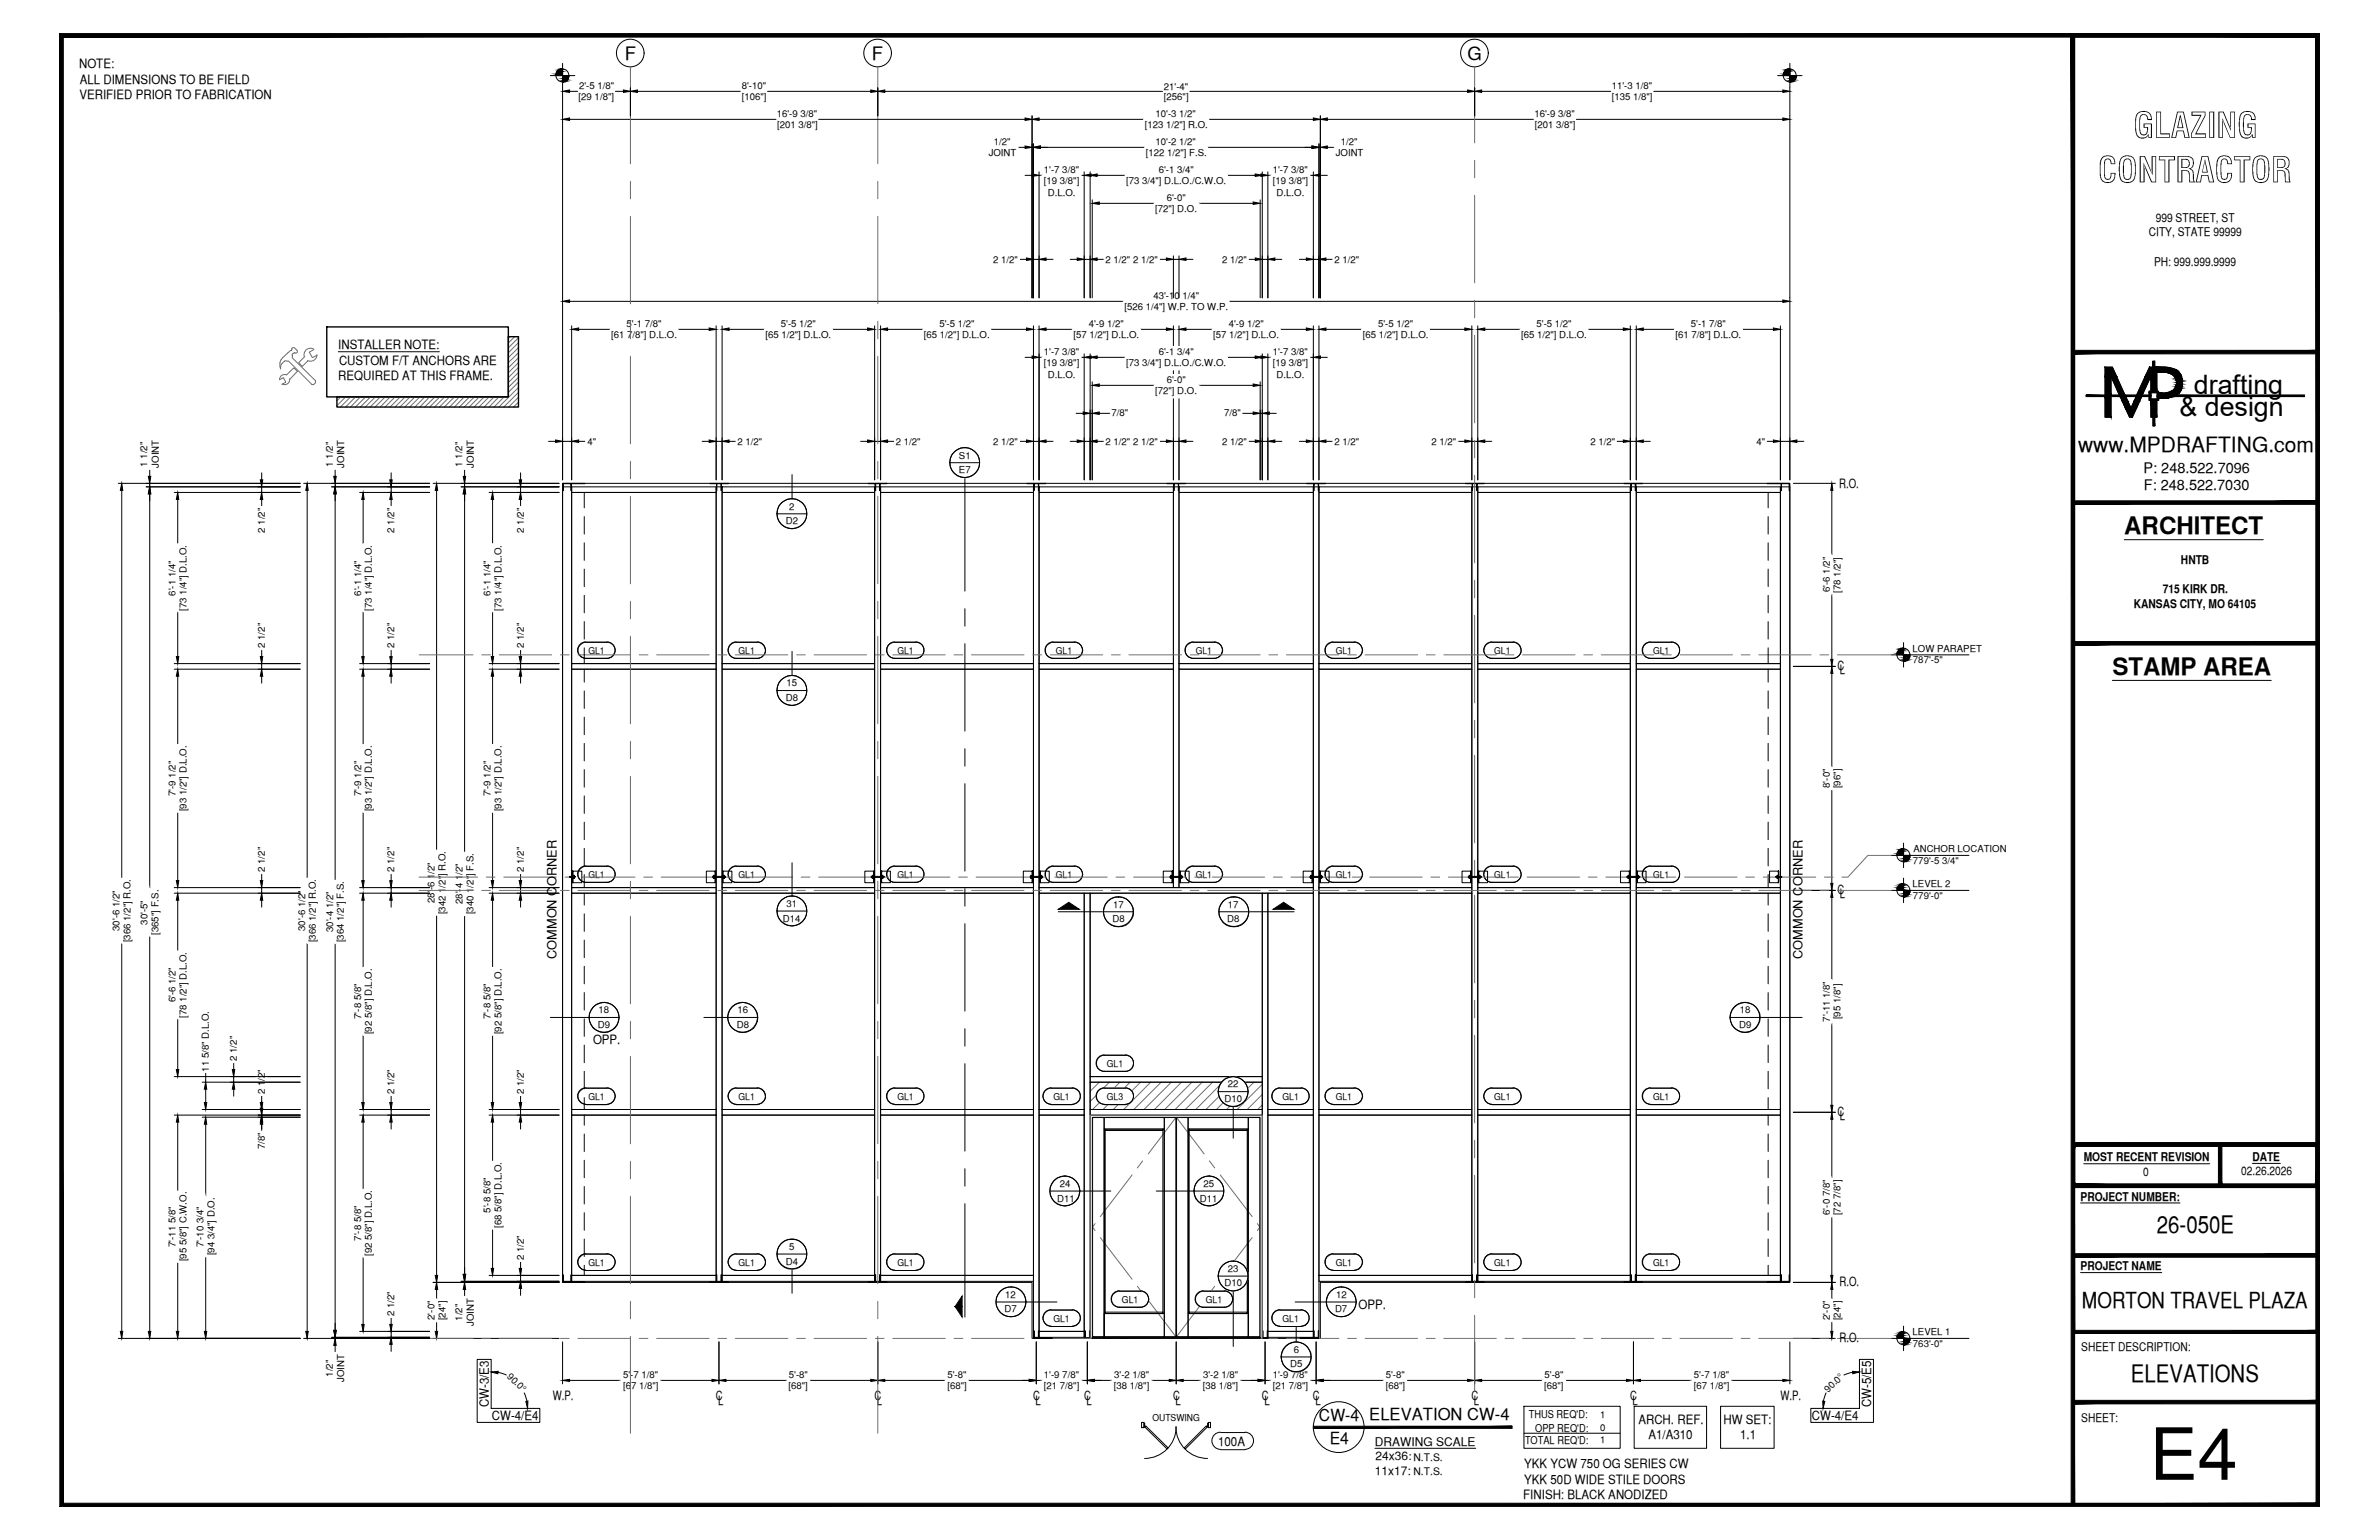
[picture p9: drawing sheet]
<svg xmlns="http://www.w3.org/2000/svg" width="432mm" height="279mm" viewBox="0 0 432 279" stroke-linecap="round" stroke-linejoin="round" font-family="sans-serif">
<defs><g id="words">
<text font-size="13.1" x="390.1" y="268.5">E4</text>
<g font-size="6.3">
<text x="387.2" y="25">GLAZING</text>
<text x="380.8" y="33.1">CONTRACTOR</text>
</g>
<g font-size="4.9">
<text x="398.2" y="71.5">drafting</text>
<text x="395.6" y="75.5">&amp; design</text>
</g>
<g font-size="4.4">
<text x="385.6" y="97">ARCHITECT</text>
<text x="383.4" y="122.5">STAMP AREA</text>
<text x="391.5" y="223.7">26-050E</text>
<text x="386.8" y="250.7">ELEVATIONS</text>
</g>
<text font-size="4" x="377.9" y="237.2">MORTON TRAVEL PLAZA</text>
<text font-size="3.8" x="377.2" y="82">www.MPDRAFTING.com</text>
<g font-size="3.3">
<text x="113.4" y="10.9">F</text>
<text x="158.2" y="10.9">F</text>
<text x="266.4" y="10.9">G</text>
</g>
<g font-size="3">
<text x="239.4" y="257.9">CW-4 ELEVATION CW-4</text>
<text x="241.4" y="262.1">E4</text>
</g>
<g font-size="2.6">
<text x="389.1" y="85.8">P: 248.522.7096</text>
<text x="389.1" y="89">F: 248.522.7030</text>
</g>
<g font-size="2.3">
<text x="14.4" y="12.3">NOTE:</text>
<text x="14.5" y="15.2">ALL DIMENSIONS TO BE FIELD</text>
<text x="14.4" y="18">VERIFIED PRIOR TO FABRICATION</text>
<text x="61.4" y="63.3">INSTALLER NOTE:</text>
<text x="61.4" y="69">REQUIRED AT THIS FRAME.</text>
<text x="61.5" y="66.2">CUSTOM F/T ANCHORS ARE</text>
<text x="333.8" y="88.5">R.O.</text>
<text x="333.5" y="121.6">C</text>
<text x="333.9" y="122.4">L</text>
<text x="333.5" y="162.2">C</text>
<text x="333.9" y="163">L</text>
<text x="101" y="174" transform="rotate(-90 101 174)">COMMON CORNER</text>
<text x="327.2" y="174" transform="rotate(-90 327.2 174)">COMMON CORNER</text>
<text x="107.6" y="189.4">OPP.</text>
<text x="333.5" y="202.5">C</text>
<text x="333.9" y="203.3">L</text>
<text x="333.9" y="233.4">R.O.</text>
<text x="246.6" y="237.5">OPP.</text>
<text x="333.9" y="243.5">R.O.</text>
<text x="88.7" y="255.3" transform="rotate(-90 88.7 255.3)">CW-3/E3</text>
<text x="89.3" y="257.6">CW-4/E4</text>
<text x="100.3" y="254">W.P.</text>
<text x="129.9" y="254">C</text>
<text x="130.4" y="254.8">L</text>
<text x="158.7" y="254">C</text>
<text x="159.1" y="254.8">L</text>
<text x="187.5" y="254">C</text>
<text x="188" y="254.8">L</text>
<text x="196.8" y="254">C</text>
<text x="197.2" y="254.8">L</text>
<text x="212.9" y="254">C</text>
<text x="213.4" y="254.8">L</text>
<text x="229" y="254">C</text>
<text x="229.5" y="254.8">L</text>
<text x="238.3" y="254">C</text>
<text x="238.8" y="254.8">L</text>
<text x="267.1" y="254">C</text>
<text x="267.5" y="254.8">L</text>
<text x="295.9" y="254">C</text>
<text x="296.3" y="254.8">L</text>
<text x="323.2" y="254">W.P.</text>
<text x="328.9" y="257.6">CW-4/E4</text>
<text x="339.6" y="255.3" transform="rotate(-90 339.6 255.3)">CW-5/E5</text>
<text x="221.1" y="262.3">100A</text>
<text x="297.4" y="258.3">ARCH. REF.</text>
<text x="299.2" y="261.1">A1/A310</text>
<text x="312.8" y="258.3">HW SET:</text>
<text x="315.8" y="261.1">1.1</text>
<text x="276.7" y="266.4">YKK YCW 750 OG SERIES CW</text>
<text x="276.7" y="269.2">YKK 50D WIDE STILE DOORS</text>
<text x="276.5" y="272">FINISH: BLACK ANODIZED</text>
</g>
<g font-size="2.2">
<text x="391.3" y="40.2">999 STREET, ST</text>
<text x="390" y="42.9">CITY, STATE 99999</text>
<text x="391" y="48.2">PH: 999.999.9999</text>
<text x="392.6" y="107.6">715 KIRK DR.</text>
<text x="395.9" y="102.3">HNTB</text>
<text x="387.3" y="110.2">KANSAS CITY, MO 64105</text>
<text x="378.2" y="210.6">MOST RECENT REVISION</text>
<text x="389" y="213.3">0</text>
<text x="406.8" y="213.2">02.26.2026</text>
<text x="408.8" y="210.6">DATE</text>
<text x="377.6" y="217.8">PROJECT NUMBER:</text>
<text x="377.6" y="230.4">PROJECT NAME</text>
<text x="377.8" y="245.2">SHEET DESCRIPTION:</text>
<text x="377.8" y="257.9">SHEET:</text>
<text x="249.6" y="262.3">DRAWING SCALE</text>
<text x="249.6" y="267.6">11x17:</text>
<text x="249.7" y="264.9">24x36:</text>
</g>
<g font-size="2">
<text x="277.5" y="257.3">THUS REQ'D:</text>
<text x="276.8" y="262">TOTAL REQ'D:</text>
<text x="278.6" y="259.7">OPP REQ'D:</text>
</g>
<g font-size="1.9">
<text x="256.5" y="265">N.T.S.</text>
<text x="256.5" y="267.6">N.T.S.</text>
</g>
<g font-size="1.7">
<text x="105.1" y="16.2">2'-5 1/8&quot;</text>
<text x="134.6" y="16.2">8'-10&quot;</text>
<text x="211.3" y="16.3">21'-4&quot;</text>
<text x="292.5" y="16.2">11'-3 1/8&quot;</text>
<text x="105" y="18.2">[29 1/8&quot;]</text>
<text x="134.6" y="18.2">[106&quot;]</text>
<text x="141" y="21.3">16'-9 3/8&quot;</text>
<text x="141" y="23.2">[201 3/8&quot;]</text>
<text x="207.8" y="23.2">[123 1/2&quot;] R.O.</text>
<text x="209.7" y="21.3">10'-3 1/2&quot;</text>
<text x="211.3" y="18.2">[256&quot;]</text>
<text x="278.5" y="21.3">16'-9 3/8&quot;</text>
<text x="278.6" y="23.2">[201 3/8&quot;]</text>
<text x="292.5" y="18.2">[135 1/8&quot;]</text>
<text x="179.5" y="28.4">JOINT</text>
<text x="180.4" y="26.2">1/2&quot;</text>
<text x="208" y="28.3">[122 1/2&quot;] F.S.</text>
<text x="209.7" y="26.4">10'-2 1/2&quot;</text>
<text x="242.4" y="28.4">JOINT</text>
<text x="243.4" y="26.2">1/2&quot;</text>
<text x="189.5" y="31.4">1'-7 3/8&quot;</text>
<text x="189.5" y="33.4">[19 3/8&quot;]</text>
<text x="190.2" y="35.5">D.L.O.</text>
<text x="204.4" y="33.4">[73 3/4&quot;] D.L.O./C.W.O.</text>
<text x="210.3" y="31.4">6'-1 3/4&quot;</text>
<text x="231" y="31.4">1'-7 3/8&quot;</text>
<text x="231" y="33.4">[19 3/8&quot;]</text>
<text x="231.7" y="35.5">D.L.O.</text>
<text x="209.7" y="38.5">[72&quot;] D.O.</text>
<text x="211.8" y="36.5">6'-0&quot;</text>
<text x="180.3" y="47.6">2 1/2&quot;</text>
<text x="200.7" y="47.6">2 1/2&quot; 2 1/2&quot;</text>
<text x="221.8" y="47.6">2 1/2&quot;</text>
<text x="242.2" y="47.6">2 1/2&quot;</text>
<text x="113.7" y="59.4">5'-1 7/8&quot;</text>
<text x="141.7" y="59.4">5'-5 1/2&quot;</text>
<text x="170.5" y="59.4">5'-5 1/2&quot;</text>
<text x="197.6" y="59.4">4'-9 1/2&quot;</text>
<text x="204.1" y="56.3">[526 1/4&quot;] W.P. TO W.P.</text>
<text x="209.4" y="54.3">43'-10 1/4&quot;</text>
<text x="223" y="59.4">4'-9 1/2&quot;</text>
<text x="250.1" y="59.4">5'-5 1/2&quot;</text>
<text x="278.9" y="59.4">5'-5 1/2&quot;</text>
<text x="306.9" y="59.4">5'-1 7/8&quot;</text>
<text x="110.9" y="61.3">[61 7/8&quot;] D.L.O.</text>
<text x="138.9" y="61.3">[65 1/2&quot;] D.L.O.</text>
<text x="167.7" y="61.3">[65 1/2&quot;] D.L.O.</text>
<text x="189.5" y="64.5">1'-7 3/8&quot;</text>
<text x="194.8" y="61.3">[57 1/2&quot;] D.L.O.</text>
<text x="210.3" y="64.5">6'-1 3/4&quot;</text>
<text x="220.2" y="61.3">[57 1/2&quot;] D.L.O.</text>
<text x="231" y="64.5">1'-7 3/8&quot;</text>
<text x="247.3" y="61.3">[65 1/2&quot;] D.L.O.</text>
<text x="276.1" y="61.3">[65 1/2&quot;] D.L.O.</text>
<text x="304.1" y="61.3">[61 7/8&quot;] D.L.O.</text>
<text x="189.5" y="66.4">[19 3/8&quot;]</text>
<text x="190.2" y="68.5">D.L.O.</text>
<text x="204.4" y="66.4">[73 3/4&quot;] D.L.O./C.W.O.</text>
<text x="209.7" y="71.5">[72&quot;] D.O.</text>
<text x="211.8" y="69.5">6'-0&quot;</text>
<text x="231" y="66.4">[19 3/8&quot;]</text>
<text x="231.7" y="68.5">D.L.O.</text>
<text x="201.7" y="75.6">7/8&quot;</text>
<text x="222.2" y="75.6">7/8&quot;</text>
<text x="106.6" y="80.7">4&quot;</text>
<text x="133.9" y="80.6">2 1/2&quot;</text>
<text x="162.6" y="80.6">2 1/2&quot;</text>
<text x="174.1" y="83.2">S1</text>
<text x="180.3" y="80.6">2 1/2&quot;</text>
<text x="200.7" y="80.6">2 1/2&quot; 2 1/2&quot;</text>
<text x="221.8" y="80.6">2 1/2&quot;</text>
<text x="242.2" y="80.6">2 1/2&quot;</text>
<text x="259.8" y="80.6">2 1/2&quot;</text>
<text x="288.7" y="80.6">2 1/2&quot;</text>
<text x="318.8" y="80.7">4&quot;</text>
<text x="26.7" y="84.6" transform="rotate(-90 26.7 84.6)">1 1/2&quot;</text>
<text x="28.8" y="84.8" transform="rotate(-90 28.8 84.8)">JOINT</text>
<text x="60.4" y="84.6" transform="rotate(-90 60.4 84.6)">1 1/2&quot;</text>
<text x="62.5" y="84.8" transform="rotate(-90 62.5 84.8)">JOINT</text>
<text x="83.9" y="84.6" transform="rotate(-90 83.9 84.6)">1 1/2&quot;</text>
<text x="86" y="84.8" transform="rotate(-90 86 84.8)">JOINT</text>
<text x="174.1" y="85.9">E7</text>
<text x="142.6" y="95.1">D2</text>
<text x="143.3" y="92.5">2</text>
<text x="48.1" y="96.6" transform="rotate(-90 48.1 96.6)">2 1/2&quot;</text>
<text x="71.6" y="96.6" transform="rotate(-90 71.6 96.6)">2 1/2&quot;</text>
<text x="95.1" y="96.6" transform="rotate(-90 95.1 96.6)">2 1/2&quot;</text>
<text x="332.1" y="107.4" transform="rotate(-90 332.1 107.4)">6'-6 1/2&quot;</text>
<text x="334.1" y="107.5" transform="rotate(-90 334.1 107.5)">[78 1/2&quot;]</text>
<text x="31.9" y="108.1" transform="rotate(-90 31.9 108.1)">6'-1 1/4&quot;</text>
<text x="33.8" y="110.8" transform="rotate(-90 33.8 110.8)">[73 1/4&quot;] D.L.O.</text>
<text x="65.5" y="108.1" transform="rotate(-90 65.5 108.1)">6'-1 1/4&quot;</text>
<text x="67.5" y="110.8" transform="rotate(-90 67.5 110.8)">[73 1/4&quot;] D.L.O.</text>
<text x="89" y="108.1" transform="rotate(-90 89 108.1)">6'-1 1/4&quot;</text>
<text x="91" y="110.8" transform="rotate(-90 91 110.8)">[73 1/4&quot;] D.L.O.</text>
<text x="48.1" y="117.5" transform="rotate(-90 48.1 117.5)">2 1/2&quot;</text>
<text x="71.6" y="117.5" transform="rotate(-90 71.6 117.5)">2 1/2&quot;</text>
<text x="95.1" y="117.5" transform="rotate(-90 95.1 117.5)">2 1/2&quot;</text>
<text x="106.8" y="118.6">GL1</text>
<text x="134" y="118.6">GL1</text>
<text x="162.9" y="118.6">GL1</text>
<text x="191.6" y="118.6">GL1</text>
<text x="217" y="118.6">GL1</text>
<text x="242.4" y="118.6">GL1</text>
<text x="271.2" y="118.6">GL1</text>
<text x="300" y="118.6">GL1</text>
<text x="347.2" y="118.2">LOW PARAPET</text>
<text x="142.7" y="124.5">15</text>
<text x="347.2" y="120.3">787'-5&quot;</text>
<text x="142.6" y="127.1">D8</text>
<text x="332.1" y="142.9" transform="rotate(-90 332.1 142.9)">8'-0&quot;</text>
<text x="334.1" y="143" transform="rotate(-90 334.1 143)">[96&quot;]</text>
<text x="31.9" y="144.4" transform="rotate(-90 31.9 144.4)">7'-9 1/2&quot;</text>
<text x="33.8" y="147.2" transform="rotate(-90 33.8 147.2)">[93 1/2&quot;] D.L.O.</text>
<text x="65.5" y="144.4" transform="rotate(-90 65.5 144.4)">7'-9 1/2&quot;</text>
<text x="67.5" y="147.2" transform="rotate(-90 67.5 147.2)">[93 1/2&quot;] D.L.O.</text>
<text x="89" y="144.4" transform="rotate(-90 89 144.4)">7'-9 1/2&quot;</text>
<text x="91" y="147.2" transform="rotate(-90 91 147.2)">[93 1/2&quot;] D.L.O.</text>
<text x="347.3" y="154.6">ANCHOR LOCATION</text>
<text x="48.1" y="158.2" transform="rotate(-90 48.1 158.2)">2 1/2&quot;</text>
<text x="71.6" y="158.2" transform="rotate(-90 71.6 158.2)">2 1/2&quot;</text>
<text x="95.1" y="158.2" transform="rotate(-90 95.1 158.2)">2 1/2&quot;</text>
<text x="106.8" y="159.3">GL1</text>
<text x="134" y="159.3">GL1</text>
<text x="162.9" y="159.3">GL1</text>
<text x="191.6" y="159.3">GL1</text>
<text x="217" y="159.3">GL1</text>
<text x="242.4" y="159.3">GL1</text>
<text x="271.2" y="159.3">GL1</text>
<text x="300" y="159.3">GL1</text>
<text x="347.2" y="161">LEVEL 2</text>
<text x="347.2" y="156.7">779'-5 3/4&quot;</text>
<text x="26.8" y="167.8" transform="rotate(-90 26.8 167.8)">30'-5&quot;</text>
<text x="78.9" y="163.8" transform="rotate(-90 78.9 163.8)">28'-6 1/2&quot;</text>
<text x="80.8" y="165.9" transform="rotate(-90 80.8 165.9)">[342 1/2&quot;] R.O.</text>
<text x="83.9" y="164" transform="rotate(-90 83.9 164)">28'-4 1/2&quot;</text>
<text x="85.9" y="165.9" transform="rotate(-90 85.9 165.9)">[340 1/2&quot;] F.S.</text>
<text x="142.1" y="167.2">D14</text>
<text x="142.7" y="164.5">31</text>
<text x="201.9" y="167.3">D8</text>
<text x="202.1" y="164.7">17</text>
<text x="222.8" y="167.3">D8</text>
<text x="222.9" y="164.7">17</text>
<text x="347.2" y="163.1">779'-0&quot;</text>
<text x="21.7" y="168.9" transform="rotate(-90 21.7 168.9)">30'-6 1/2&quot;</text>
<text x="23.7" y="170.9" transform="rotate(-90 23.7 170.9)">[366 1/2&quot;] R.O.</text>
<text x="28.8" y="169.6" transform="rotate(-90 28.8 169.6)">[365&quot;] F.S.</text>
<text x="55.4" y="168.9" transform="rotate(-90 55.4 168.9)">30'-6 1/2&quot;</text>
<text x="57.3" y="170.9" transform="rotate(-90 57.3 170.9)">[366 1/2&quot;] R.O.</text>
<text x="60.5" y="169.1" transform="rotate(-90 60.5 169.1)">30'-4 1/2&quot;</text>
<text x="62.4" y="170.9" transform="rotate(-90 62.4 170.9)">[364 1/2&quot;] F.S.</text>
<text x="31.9" y="181.9" transform="rotate(-90 31.9 181.9)">6'-6 1/2&quot;</text>
<text x="33.8" y="184.7" transform="rotate(-90 33.8 184.7)">[78 1/2&quot;] D.L.O.</text>
<text x="65.5" y="184.8" transform="rotate(-90 65.5 184.8)">7'-8 5/8&quot;</text>
<text x="89" y="184.8" transform="rotate(-90 89 184.8)">7'-8 5/8&quot;</text>
<text x="108.6" y="183.8">18</text>
<text x="133.9" y="183.8">16</text>
<text x="315.8" y="183.8">18</text>
<text x="332.1" y="185.4" transform="rotate(-90 332.1 185.4)">7'-11 1/8&quot;</text>
<text x="334.1" y="184.9" transform="rotate(-90 334.1 184.9)">[95 1/8&quot;]</text>
<text x="67.5" y="187.6" transform="rotate(-90 67.5 187.6)">[92 5/8&quot;] D.L.O.</text>
<text x="91" y="187.6" transform="rotate(-90 91 187.6)">[92 5/8&quot;] D.L.O.</text>
<text x="108.5" y="186.5">D9</text>
<text x="133.7" y="186.5">D8</text>
<text x="315.7" y="186.5">D9</text>
<text x="37.9" y="194.4" transform="rotate(-90 37.9 194.4)">11 5/8&quot; D.L.O.</text>
<text x="43" y="192.5" transform="rotate(-90 43 192.5)">2 1/2&quot;</text>
<text x="200.9" y="193.5">GL1</text>
<text x="222.9" y="197.3">22</text>
<text x="48.1" y="198.5" transform="rotate(-90 48.1 198.5)">2 1/2&quot;</text>
<text x="71.6" y="198.5" transform="rotate(-90 71.6 198.5)">2 1/2&quot;</text>
<text x="95.1" y="198.5" transform="rotate(-90 95.1 198.5)">2 1/2&quot;</text>
<text x="106.8" y="199.5">GL1</text>
<text x="134" y="199.5">GL1</text>
<text x="162.9" y="199.5">GL1</text>
<text x="191.2" y="199.5">GL1</text>
<text x="200.9" y="199.5">GL3</text>
<text x="222.2" y="200">D10</text>
<text x="232.8" y="199.5">GL1</text>
<text x="242.4" y="199.5">GL1</text>
<text x="271.2" y="199.5">GL1</text>
<text x="300" y="199.5">GL1</text>
<text x="48.1" y="208.5" transform="rotate(-90 48.1 208.5)">7/8&quot;</text>
<text x="192.3" y="215.3">24</text>
<text x="218.4" y="215.3">25</text>
<text x="89" y="220" transform="rotate(-90 89 220)">5'-8 5/8&quot;</text>
<text x="191.9" y="218">D11</text>
<text x="217.8" y="218">D11</text>
<text x="332.1" y="220.4" transform="rotate(-90 332.1 220.4)">6'-0 7/8&quot;</text>
<text x="334.1" y="220.5" transform="rotate(-90 334.1 220.5)">[72 7/8&quot;]</text>
<text x="31.9" y="226.3" transform="rotate(-90 31.9 226.3)">7'-11 5/8&quot;</text>
<text x="37" y="226.3" transform="rotate(-90 37 226.3)">7'-10 3/4&quot;</text>
<text x="38.9" y="227.8" transform="rotate(-90 38.9 227.8)">[94 3/4&quot;] D.O.</text>
<text x="65.5" y="225.1" transform="rotate(-90 65.5 225.1)">7'-8 5/8&quot;</text>
<text x="67.5" y="227.9" transform="rotate(-90 67.5 227.9)">[92 5/8&quot;] D.L.O.</text>
<text x="91" y="222.8" transform="rotate(-90 91 222.8)">[68 5/8&quot;] D.L.O.</text>
<text x="143.3" y="226.8">5</text>
<text x="33.8" y="228.9" transform="rotate(-90 33.8 228.9)">[95 5/8&quot;] C.W.O.</text>
<text x="95.1" y="228.6" transform="rotate(-90 95.1 228.6)">2 1/2&quot;</text>
<text x="106.8" y="229.6">GL1</text>
<text x="134" y="229.6">GL1</text>
<text x="142.6" y="229.4">D4</text>
<text x="162.9" y="229.6">GL1</text>
<text x="222.2" y="233.4">D10</text>
<text x="222.9" y="230.8">23</text>
<text x="242.4" y="229.6">GL1</text>
<text x="271.2" y="229.6">GL1</text>
<text x="300" y="229.6">GL1</text>
<text x="71.6" y="238.8" transform="rotate(-90 71.6 238.8)">2 1/2&quot;</text>
<text x="78.9" y="239.5" transform="rotate(-90 78.9 239.5)">2'-0&quot;</text>
<text x="80.8" y="239.5" transform="rotate(-90 80.8 239.5)">[24&quot;]</text>
<text x="83.9" y="239.6" transform="rotate(-90 83.9 239.6)">1/2&quot;</text>
<text x="182.3" y="238.1">D7</text>
<text x="182.4" y="235.5">12</text>
<text x="191.2" y="239.8">GL1</text>
<text x="203.6" y="236.3">GL1</text>
<text x="218.9" y="236.3">GL1</text>
<text x="232.8" y="239.8">GL1</text>
<text x="242.3" y="238.1">D7</text>
<text x="242.5" y="235.5">12</text>
<text x="332.1" y="239.5" transform="rotate(-90 332.1 239.5)">2'-0&quot;</text>
<text x="334.1" y="239.5" transform="rotate(-90 334.1 239.5)">[24&quot;]</text>
<text x="86" y="240.5" transform="rotate(-90 86 240.5)">JOINT</text>
<text x="234.8" y="245.4">6</text>
<text x="347.2" y="242.3">LEVEL 1</text>
<text x="347.2" y="244.3">763'-0&quot;</text>
<text x="60.4" y="249.7" transform="rotate(-90 60.4 249.7)">1/2&quot;</text>
<text x="62.5" y="250.7" transform="rotate(-90 62.5 250.7)">JOINT</text>
<text x="91.9" y="249.8" transform="rotate(45 91.9 249.8)">90.0°</text>
<text x="113.1" y="250.1">5'-7 1/8&quot;</text>
<text x="143.2" y="250.1">5'-8&quot;</text>
<text x="172" y="250.1">5'-8&quot;</text>
<text x="189.5" y="250.1">1'-9 7/8&quot;</text>
<text x="202.2" y="250.1">3'-2 1/8&quot;</text>
<text x="218.4" y="250.1">3'-2 1/8&quot;</text>
<text x="231" y="250.1">1'-9 7/8&quot;</text>
<text x="234.2" y="248.1">D5</text>
<text x="251.5" y="250.1">5'-8&quot;</text>
<text x="280.4" y="250.1">5'-8&quot;</text>
<text x="307.5" y="250.1">5'-7 1/8&quot;</text>
<text x="113.1" y="252">[67 1/8&quot;]</text>
<text x="143.1" y="252">[68&quot;]</text>
<text x="172" y="252">[68&quot;]</text>
<text x="189.5" y="252">[21 7/8&quot;]</text>
<text x="202.2" y="252">[38 1/8&quot;]</text>
<text x="209.2" y="257.9">OUTSWING</text>
<text x="218.3" y="252">[38 1/8&quot;]</text>
<text x="231" y="252">[21 7/8&quot;]</text>
<text x="251.5" y="252">[68&quot;]</text>
<text x="280.3" y="252">[68&quot;]</text>
<text x="290.4" y="257.3">1</text>
<text x="307.5" y="252">[67 1/8&quot;]</text>
<text x="331.9" y="252.7" transform="rotate(-45 331.9 252.7)">90.0°</text>
<text x="290.4" y="259.6">0</text>
<text x="290.4" y="261.8">1</text>
</g>
</g></defs>
<!-- layer: LIGHT_1 -->
<g fill="none" stroke="#6c6c6c" stroke-width=".18">
<path d="M50.9 66.6v.3M51.2 66l-.3 .5M51.7 65.5l-.5 .5M52.1 65.5h-.5M52.1 65.5h.2M52.4 65.5l4.2 4.3M52.5 63.8l-1.2 1.1a1.81 1.81 0 0 0-.4 2M52.6 68.7a.92 .92 0 0 1-.4 .9 .92 .92 0 0 1-1 .1M52.6 68.8l1.4-1.4-.7-.7-1.3 1.3a.93 .93 0 0 0-1.3 .9l.7-.4 .5 .8-.7 .4M52.9 63.6l-.4 .1M52.9 63.5l-.1 .1M53 64.9l4.3 4.2"/>
<path d="M53.1 64.5l-.1 .3M53.1 64.2l-.1 .3M53.4 63.1a.34 .34 0 0 0-.4 .1 .34 .34 0 0 0-.1 .3M53.5 63.1l.5 .5M53.5 64.1v-.2l-.4 .3M53.9 63.6v.4h-.3M55.3 64.7l-1.1 1.1 .7 .7 1-1M56.6 69.7l.3 .1M57 63.3a1.17 1.17 0 0 0-1.4 .1 1.17 1.17 0 0 0-.4 1.3M57 63.4l-.9 .5 .6 1 .8-.4M57.2 69.1v.3M57.3 69.5l-.4 .3"/>
<path d="M57.5 64.4a1.17 1.17 0 0 1-1.7 1M61.8 72l-.6 .7M62.7 72l-1.5 1.6M63.6 72l-1.8 1.9M64.5 72l-1.8 1.9M65.4 72l-1.8 1.9M66.4 72l-1.9 1.9M67.2 72l-1.8 1.9M68.1 72l-1.8 1.9M69 72l-1.8 1.9M69.9 72l-1.8 1.9M70.8 72l-1.8 1.9"/>
<path d="M71.7 72l-1.8 1.9M72.6 72l-1.8 1.9M73.5 72l-1.8 1.9M74.4 72l-1.8 1.9M75.3 72l-1.8 1.9M76.2 72l-1.8 1.9M77.1 72l-1.8 1.9M78 72l-1.8 1.9M78.9 72l-1.8 1.9M79.8 72l-1.8 1.9M80.7 72l-1.8 1.9M81.6 72l-1.8 1.9"/>
<path d="M82.5 72l-1.9 1.9M83.4 72l-1.8 1.9M84.3 72l-1.8 1.9M85.2 72l-1.8 1.9M86.1 72l-1.8 1.9M87 72l-1.8 1.9M87.9 72l-1.9 1.9M88.8 72l-1.9 1.9M89.7 72l-1.8 1.9M90.6 72l-1.8 1.9M91.5 72l-1.8 1.9M92.5 61.1l-.2 .2"/>
<path d="M93.4 61.1l-1.1 1.1M94.1 61.3l-1.8 1.8M94.1 62.2l-1.8 1.8M94.1 63.1l-1.8 1.8M94.1 64l-1.8 1.8M94.1 64.9l-1.8 1.8M94.1 65.8l-1.8 1.8M94.1 66.7l-1.8 1.8M94.1 67.6l-1.8 1.8M94.1 68.5l-1.8 1.8M94.1 69.3l-1.8 1.9M94.1 70.3l-3.5 3.6"/>
<path d="M94.1 71.2l-2.7 2.7M94.1 72.1l-1.8 1.8M94.1 73l-.9 .9M199.5 196.3l-1.6 1.7M201.4 196.3l-3.5 3.5M203.3 196.3l-5 5M205.1 196.3l-4.9 5M207 196.3l-4.9 5M208.9 196.3l-4.9 5M210.8 196.3l-5 5M212.6 196.3l-5 5M214.4 196.3l-4.9 5"/>
<path d="M216.3 196.3l-4.9 5M218.2 196.3l-4.9 5M220.1 196.3l-5 5M221.9 196.3l-4.9 5M223.8 196.3l-4.9 5M225.7 196.3l-4.9 5M227.6 196.3l-5 5M229.1 196.7l-4.6 4.6M229.1 198.6l-2.7 2.7M205.5 213.2l-5.8 7.5M207.4 210.6l-1 1.3M213.4 202.8l-5 6.6"/>
<path d="M213.6 202.8l5 6.6M219.5 210.6l1 1.3M221.5 213.2l5.8 7.5M229.1 200.5l-.8 .8M198.8 222l-.5 .6 .5 .7M199.7 224.5l5.8 7.6M206.4 233.4l1 1.2M208.4 235.9l5 6.6M218.6 235.9l-5 6.6M220.5 233.4l-1 1.2M227.3 224.5l-5.8 7.6M228.2 222l.5 .6-.5 .7"/>
</g>
<!-- layer: GLASS -->
<g fill="none" stroke="#000" stroke-width=".18">
<path d="M103.8 89.3h26.2v31.1h-26.2zM131.1 89.3h27.6v31.1h-27.6zM159.8 89.3h27.8v31.1h-27.8zM188.6 89.3h24.4v31.1h-24.4zM214 89.3h24.4v31.1h-24.4zM239.4 89.3h27.7v31.1h-27.7zM268.2 89.3h27.7v31.1h-27.7zM297 89.3h26.2v31.1h-26.2zM103.8 121.4h26.2v39.6h-26.2zM131.1 121.4h27.6v39.6h-27.6zM159.8 121.4h27.8v39.6h-27.8zM188.6 121.4h24.4v39.6h-24.4z"/>
<path d="M214 121.4h24.4v39.6h-24.4zM239.4 121.4h27.7v39.6h-27.7zM268.2 121.4h27.7v39.6h-27.7zM297 121.4h26.2v39.6h-26.2zM103.8 162.1h26.2v39.2h-26.2zM131.1 162.1h27.6v39.2h-27.6zM159.8 162.1h27.8v39.2h-27.8zM188.6 162.1h8.2v39.2h-8.2zM197.9 162.1h31.2v33.2h-31.2zM230.1 162.1h8.3v39.2h-8.3zM239.4 162.1h27.7v39.2h-27.7zM268.2 162.1h27.7v39.2h-27.7z"/>
<path d="M297 162.1h26.2v39.2h-26.2zM197.9 196.3h31.2v5h-31.2zM103.8 202.3h26.2v29.1h-26.2zM131.1 202.3h27.6v29.1h-27.6zM159.8 202.3h27.8v29.1h-27.8zM188.6 202.3h8.2v39.3h-8.2zM230.1 202.3h8.3v39.3h-8.3zM239.4 202.3h27.7v29.1h-27.7zM268.2 202.3h27.7v29.1h-27.7zM297 202.3h26.2v29.1h-26.2z"/>
</g>
<!-- layer: COMPONENTS -->
<g fill="none" stroke="#000" stroke-width=".18">
<path d="M102.1 88.3h1.7v144.2h-1.7zM103.8 88.3h26.2v1h-26.2zM106 89.3v2.8M106 93.7v3.2M106 98.5v3.2M130 88.3h1.1v144.2h-1.1zM131.1 88.3h27.6v1h-27.6zM158.7 88.3h1.1v144.2h-1.1zM159.8 88.3h27.8v1h-27.8zM187.6 88.3h1v154.3h-1zM188.6 88.3h24.4v1h-24.4zM213 88.3h1v72.7h-1z"/>
<path d="M214 88.3h24.4v1h-24.4zM238.4 88.3h1v154.3h-1zM239.4 88.3h27.7v1h-27.7zM267.1 88.3h1.1v144.2h-1.1zM268.2 88.3h27.7v1h-27.7zM295.9 88.3h1.1v144.2h-1.1zM297 88.3h26.2v1h-26.2zM320.9 89.3v2.8M320.9 93.7v3.2M320.9 98.5v3.2M323.2 88.3h1.7v144.2h-1.7zM106 103.3v3.1"/>
<path d="M106 108v3.2M106 112.8v3.2M106 117.5v2.9M320.9 103.3v3.1M320.9 108v3.2M320.9 112.8v3.2M320.9 117.5v2.9M103.8 120.4h26.2v1h-26.2zM106 121.4v2.4M106 125.3v3.2M106 130.1v3.2M106 134.9v3.1"/>
<path d="M106 139.6v3.2M131.1 120.4h27.6v1h-27.6zM159.8 120.4h27.8v1h-27.8zM188.6 120.4h24.4v1h-24.4zM214 120.4h24.4v1h-24.4zM239.4 120.4h27.7v1h-27.7zM268.2 120.4h27.7v1h-27.7zM297 120.4h26.2v1h-26.2zM320.9 121.4v2.4M320.9 125.3v3.2M320.9 130.1v3.2M320.9 134.9v3.1"/>
<path d="M320.9 139.6v3.2M106 144.4v3.2M106 149.2v3.1M106 153.9v3.2M106 158.7v2.3M320.9 144.4v3.2M320.9 149.2v3.1M320.9 153.9v3.2M320.9 158.7v2.3M103.8 161h26.2v1.1h-26.2zM106 162.1v2.1M106 165.8v3.2"/>
<path d="M106 170.6v3.1M106 175.3v3.2M131.1 161h27.6v1.1h-27.6zM159.8 161h27.8v1.1h-27.8zM188.6 161h49.8v1.1h-49.8zM196.8 162.1h1.1v80.7h-1.1zM229.1 162.1h1v80.7h-1zM239.4 161h27.7v1.1h-27.7zM268.2 161h27.7v1.1h-27.7zM297 161h26.2v1.1h-26.2zM320.9 162.1v2.1M320.9 165.8v3.2"/>
<path d="M320.9 170.6v3.1M320.9 175.3v3.2M106 180.1v3.2M106 184.8v3.2M106 189.6v3.2M106 194.4v3.1M106 199.1v2.2M197.9 195.3h31.2v1h-31.2zM320.9 180.1v3.2M320.9 184.8v3.2M320.9 189.6v3.2M320.9 194.4v3.1"/>
<path d="M320.9 199.1v2.2M103.8 201.3h26.2v1h-26.2zM106 202.3v1.9M106 205.7v3.2M106 210.5v3.2M106 215.3v3.1M131.1 201.3h27.6v1h-27.6zM159.8 201.3h27.8v1h-27.8zM188.6 201.3h8.2v1h-8.2zM197.9 201.3h31.2v1h-31.2zM230.1 201.3h8.3v1h-8.3zM239.4 201.3h27.7v1h-27.7z"/>
<path d="M268.2 201.3h27.7v1h-27.7zM297 201.3h26.2v1h-26.2zM320.9 202.3v1.9M320.9 205.7v3.2M320.9 210.5v3.2M320.9 215.3v3.1M103.8 231.4h26.2v1.1h-26.2zM106 220v3.2M106 224.8v3.2M106 229.6v1.8M131.1 231.4h27.6v1.1h-27.6zM159.8 231.4h27.8v1.1h-27.8z"/>
<path d="M239.4 231.4h27.7v1.1h-27.7zM268.2 231.4h27.7v1.1h-27.7zM297 231.4h26.2v1.1h-26.2zM320.9 220v3.2M320.9 224.8v3.2M320.9 229.6v1.8M188.6 241.6h8.2v1h-8.2zM230.1 241.6h8.3v1h-8.3z"/>
</g>
<!-- layer: GLASS TAG -->
<g fill="none" stroke="#fff" stroke-width=".18">
<path d="M106.1 119.4h4.3h-4h3.8M110.2 116.5h-4.1h4.3M133.3 119.4h4.4h-4h3.8M137.5 116.5h-4.1h4.3M162.2 119.4h4.3h-4.1h3.8M166.2 116.5h-4h4.3M190.9 119.4h4.4h-4.1h3.8M195 116.5h-4.1h4.4M216.3 119.4h4.4h-4.1h3.8M220.4 116.5h-4.1h4.4M241.7 119.4h4.4h-4.1h3.8M245.8 116.5h-4.1h4.4"/>
<path d="M270.5 119.4h4.4h-4.1h3.8M274.6 116.5h-4h4.3M299.3 119.4h4.4h-4.1h3.8M303.4 116.5h-4.1h4.4M110.2 157.2h-4.1h4.3M137.5 157.2h-4.1h4.3M166.2 157.2h-4h4.3M195 157.2h-4.1h4.4M220.4 157.2h-4.1h4.4M245.8 157.2h-4.1h4.4M274.6 157.2h-4h4.3M303.4 157.2h-4.1h4.4"/>
<path d="M106.1 160.1h4.3h-4h3.8M133.3 160.1h4.4h-4h3.8M162.2 160.1h4.3h-4.1h3.8M190.9 160.1h4.4h-4.1h3.8M216.3 160.1h4.4h-4.1h3.8M241.7 160.1h4.4h-4.1h3.8M270.5 160.1h4.4h-4.1h3.8M299.3 160.1h4.4h-4.1h3.8M110.2 197.4h-4.1h4.3M137.5 197.4h-4.1h4.3M166.2 197.4h-4h4.3M194.6 197.4h-4h4.3"/>
<path d="M200.2 194.4h4.3h-4h3.8M204.3 197.4h-4.1h4.3M204.3 191.5h-4.1h4.3M236.2 197.4h-4.1h4.3M245.8 197.4h-4.1h4.4M274.6 197.4h-4h4.3M303.4 197.4h-4.1h4.4M106.1 200.3h4.3l-4 .1h3.8M133.3 200.3h4.4l-4 .1h3.8M162.2 200.3h4.3l-4.1 .1h3.8M190.6 200.3h4.3l-4.1 .1h3.8M200.2 200.3h4.3l-4 .1h3.8"/>
<path d="M232.1 200.3h4.3l-4.1 .1h3.9M241.7 200.3h4.4l-4.1 .1h3.8M270.5 200.3h4.4l-4.1 .1h3.8M299.3 200.3h4.4l-4.1 .1h3.8M106.1 230.4h4.3l-4 .1h3.8M110.2 227.5h-4.1h4.3M133.3 230.4h4.4l-4 .1h3.8M137.5 227.5h-4.1h4.3M162.2 230.4h4.3l-4.1 .1h3.8M166.2 227.5h-4h4.3M194.6 237.7h-4h4.3M202.9 237.2h4.4h-4.1h3.8"/>
<path d="M207 234.3h-4.1h4.4M218.2 237.2h4.3h-4.1h3.8M222.2 234.3h-4h4.3M236.2 237.7h-4.1h4.3M241.7 230.4h4.4l-4.1 .1h3.8M245.8 227.5h-4.1h4.4M270.5 230.4h4.4l-4.1 .1h3.8M274.6 227.5h-4h4.3M299.3 230.4h4.4l-4.1 .1h3.8M303.4 227.5h-4.1h4.4M190.6 240.6h4.3l-4.1 .1h3.8M232.1 240.6h4.3l-4.1 .1h3.9"/>
</g>
<g fill="#fff" stroke="#fff" stroke-width=".18">
<path d="M105.7 116.7l.4-.2h4.3zM105.7 116.7h5.2l-.5-.2zM105.3 117l.4-.3h5.2zM105.3 117h6l-.4-.3zM105.3 117h6l-6.3 .5zM105 117.5h6.6l-.3-.5zM105 117.5h6.6l-6.7 .5zM104.9 118h6.8l-.1-.5zM104.9 118h6.8l-6.7 .5zM105 118.5h6.6l.1-.5zM105 118.5h6.6l-6.3 .4zM105.3 118.9h6l.3-.4zM105.3 118.9h6l-5.6 .4zM105.7 119.3h5.2l.4-.4zM105.7 119.3h5.2l-4.8 .1zM106.1 119.4h4.3l.5-.1z"/>
<path d="M132.9 116.7l.5-.2h4.3zM132.9 116.7h5.3l-.5-.2zM132.5 117l.4-.3h5.3zM132.5 117h6.1l-.4-.3zM132.5 117h6.1l-6.3 .5zM132.3 117.5h6.5l-.2-.5zM132.3 117.5h6.5l-6.7 .5zM132.1 118h6.8l-.1-.5zM132.1 118h6.8l-6.6 .5zM132.3 118.5h6.6v-.5zM132.3 118.5h6.6l-6.4 .4zM132.5 118.9h6.1l.3-.4zM132.5 118.9h6.1l-5.7 .4zM132.9 119.3h5.3l.4-.4zM132.9 119.3h5.3l-4.9 .1zM133.3 119.4h4.4l.5-.1z"/>
<path d="M105.7 227.7l.4-.2h4.3zM105.7 227.7h5.2l-.5-.2zM105.3 228l.4-.3h5.2zM105.3 228h6l-.4-.3zM105.3 228h6l-6.3 .5zM105 228.5h6.6l-.3-.5zM105 228.5h6.6l-6.7 .5zM104.9 229h6.8l-.1-.5zM104.9 229h6.8l-6.7 .5zM105 229.5h6.6l.1-.5zM105 229.5h6.6l-6.3 .4zM105.3 229.9h6l.3-.4zM105.3 229.9h6l-5.6 .4zM105.7 230.3h5.2l.4-.4zM105.7 230.3h5.2l-4.8 .1zM106.1 230.4h4.3l.5-.1z"/>
<path d="M132.9 227.7l.5-.2h4.3zM132.9 227.7h5.3l-.5-.2zM132.5 228l.4-.3h5.3zM132.5 228h6.1l-.4-.3zM132.5 228h6.1l-6.3 .5zM132.3 228.5h6.5l-.2-.5zM132.3 228.5h6.5l-6.7 .5zM132.1 229h6.8l-.1-.5zM132.1 229h6.8l-6.6 .5zM132.3 229.5h6.6v-.5zM132.3 229.5h6.6l-6.4 .4zM132.5 229.9h6.1l.3-.4zM132.5 229.9h6.1l-5.7 .4zM132.9 230.3h5.3l.4-.4zM132.9 230.3h5.3l-4.9 .1zM133.3 230.4h4.4l.5-.1z"/>
<path d="M161.7 116.7l.5-.2h4.3zM161.7 116.7h5.3l-.5-.2zM161.3 117l.4-.3h5.3zM161.3 117h6.1l-.4-.3zM161.3 117h6.1l-6.4 .5zM161 117.5h6.6l-.2-.5zM161 117.5h6.6l-6.6 .5zM161 118h6.7l-.1-.5zM161 118h6.7l-6.7 .5zM161 118.5h6.6l.1-.5zM161 118.5h6.6l-6.3 .4zM161.3 118.9h6.1l.2-.4zM161.3 118.9h6.1l-5.7 .4zM161.7 119.3h5.3l.4-.4zM161.7 119.3h5.3l-4.8 .1zM162.2 119.4h4.3l.5-.1z"/>
<path d="M161.7 227.7l.5-.2h4.3zM161.7 227.7h5.3l-.5-.2zM161.3 228l.4-.3h5.3zM161.3 228h6.1l-.4-.3zM161.3 228h6.1l-6.4 .5zM161 228.5h6.6l-.2-.5zM161 228.5h6.6l-6.6 .5zM161 229h6.7l-.1-.5zM161 229h6.7l-6.7 .5zM161 229.5h6.6l.1-.5zM161 229.5h6.6l-6.3 .4zM161.3 229.9h6.1l.2-.4zM161.3 229.9h6.1l-5.7 .4zM161.7 230.3h5.3l.4-.4zM161.7 230.3h5.3l-4.8 .1zM162.2 230.4h4.3l.5-.1z"/>
<path d="M190.5 116.7l.4-.2h4.4zM190.5 116.7h5.3l-.5-.2zM190.1 117l.4-.3h5.3zM190.1 117h6.1l-.4-.3zM190.1 117h6.1l-6.4 .5zM189.8 117.5h6.6l-.2-.5zM189.8 117.5h6.6l-6.7 .5zM189.7 118h6.8l-.1-.5zM189.7 118h6.8l-6.7 .5zM189.8 118.5h6.6l.1-.5zM189.8 118.5h6.6l-6.3 .4zM190.1 118.9h6.1l.2-.4zM190.1 118.9h6.1l-5.7 .4zM190.5 119.3h5.3l.4-.4zM190.5 119.3h5.3l-4.9 .1zM190.9 119.4h4.4l.5-.1z"/>
<path d="M190.1 237.9l.5-.2h4.3zM190.1 237.9h5.2l-.4-.2zM189.7 238.2l.4-.3h5.2zM189.7 238.2h6.1l-.5-.3zM189.7 238.2h6.1l-6.4 .4zM189.4 238.6h6.6l-.2-.4zM189.4 238.6h6.6l-6.7 .5zM189.3 239.1h6.8l-.1-.5zM189.3 239.1h6.8l-6.7 .5zM189.4 239.6h6.6l.1-.5zM189.4 239.6h6.6l-6.3 .5zM189.7 240.1h6.1l.2-.5zM189.7 240.1h6.1l-5.7 .4zM190.1 240.5h5.2l.5-.4zM190.1 240.5h5.2l-4.7 .1zM190.6 240.6h4.3l.4-.1z"/>
<path d="M231.6 237.9l.5-.2h4.3zM231.6 237.9h5.3l-.5-.2zM231.2 238.2l.4-.3h5.3zM231.2 238.2h6.1l-.4-.3zM231.2 238.2h6.1l-6.4 .4zM230.9 238.6h6.7l-.3-.4zM230.9 238.6h6.7l-6.7 .5zM230.9 239.1h6.7v-.5zM230.9 239.1h6.7l-6.7 .5zM230.9 239.6h6.7v-.5zM230.9 239.6h6.7l-6.4 .5zM231.2 240.1h6.1l.3-.5zM231.2 240.1h6.1l-5.7 .4zM231.6 240.5h5.3l.4-.4zM231.6 240.5h5.3l-4.8 .1zM232.1 240.6h4.3l.5-.1z"/>
<path d="M241.3 116.7l.4-.2h4.4zM241.3 116.7h5.3l-.5-.2zM240.9 117l.4-.3h5.3zM240.9 117h6.1l-.4-.3zM240.9 117h6.1l-6.4 .5zM240.6 117.5h6.6l-.2-.5zM240.6 117.5h6.6l-6.7 .5zM240.5 118h6.8l-.1-.5zM240.5 118h6.8l-6.7 .5zM240.6 118.5h6.6l.1-.5zM240.6 118.5h6.6l-6.3 .4zM240.9 118.9h6.1l.2-.4zM240.9 118.9h6.1l-5.7 .4zM241.3 119.3h5.3l.4-.4zM241.3 119.3h5.3l-4.9 .1zM241.7 119.4h4.4l.5-.1z"/>
<path d="M241.3 227.7l.4-.2h4.4zM241.3 227.7h5.3l-.5-.2zM240.9 228l.4-.3h5.3zM240.9 228h6.1l-.4-.3zM240.9 228h6.1l-6.4 .5zM240.6 228.5h6.6l-.2-.5zM240.6 228.5h6.6l-6.7 .5zM240.5 229h6.8l-.1-.5zM240.5 229h6.8l-6.7 .5zM240.6 229.5h6.6l.1-.5zM240.6 229.5h6.6l-6.3 .4zM240.9 229.9h6.1l.2-.4zM240.9 229.9h6.1l-5.7 .4zM241.3 230.3h5.3l.4-.4zM241.3 230.3h5.3l-4.9 .1zM241.7 230.4h4.4l.5-.1z"/>
<path d="M270.1 116.7l.5-.2h4.3zM270.1 116.7h5.2l-.4-.2zM269.7 117l.4-.3h5.2zM269.7 117h6l-.4-.3zM269.7 117h6l-6.3 .5zM269.4 117.5h6.6l-.3-.5zM269.4 117.5h6.6l-6.7 .5zM269.3 118h6.8l-.1-.5zM269.3 118h6.8l-6.7 .5zM269.4 118.5h6.6l.1-.5zM269.4 118.5h6.6l-6.3 .4zM269.7 118.9h6l.3-.4zM269.7 118.9h6l-5.6 .4zM270.1 119.3h5.2l.4-.4zM270.1 119.3h5.2l-4.8 .1zM270.5 119.4h4.4l.4-.1z"/>
<path d="M270.1 227.7l.5-.2h4.3zM270.1 227.7h5.2l-.4-.2zM269.7 228l.4-.3h5.2zM269.7 228h6l-.4-.3zM269.7 228h6l-6.3 .5zM269.4 228.5h6.6l-.3-.5zM269.4 228.5h6.6l-6.7 .5zM269.3 229h6.8l-.1-.5zM269.3 229h6.8l-6.7 .5zM269.4 229.5h6.6l.1-.5zM269.4 229.5h6.6l-6.3 .4zM269.7 229.9h6l.3-.4zM269.7 229.9h6l-5.6 .4zM270.1 230.3h5.2l.4-.4zM270.1 230.3h5.2l-4.8 .1zM270.5 230.4h4.4l.4-.1z"/>
<path d="M298.8 116.7l.5-.2h4.4zM298.8 116.7h5.4l-.5-.2zM298.4 117l.4-.3h5.4zM298.4 117h6.1l-.3-.3zM298.4 117h6.1l-6.3 .5zM298.2 117.5h6.6l-.3-.5zM298.2 117.5h6.6l-6.7 .5zM298.1 118h6.8l-.1-.5zM298.1 118h6.8l-6.7 .5zM298.2 118.5h6.6l.1-.5zM298.2 118.5h6.6l-6.4 .4zM298.4 118.9h6.1l.3-.4zM298.4 118.9h6.1l-5.7 .4zM298.8 119.3h5.4l.3-.4zM298.8 119.3h5.4l-4.9 .1zM299.3 119.4h4.4l.5-.1z"/>
<path d="M298.8 227.7l.5-.2h4.4zM298.8 227.7h5.4l-.5-.2zM298.4 228l.4-.3h5.4zM298.4 228h6.1l-.3-.3zM298.4 228h6.1l-6.3 .5zM298.2 228.5h6.6l-.3-.5zM298.2 228.5h6.6l-6.7 .5zM298.1 229h6.8l-.1-.5zM298.1 229h6.8l-6.7 .5zM298.2 229.5h6.6l.1-.5zM298.2 229.5h6.6l-6.4 .4zM298.4 229.9h6.1l.3-.4zM298.4 229.9h6.1l-5.7 .4zM298.8 230.3h5.4l.3-.4zM298.8 230.3h5.4l-4.9 .1zM299.3 230.4h4.4l.5-.1z"/>
<path d="M105.7 157.4l.4-.2h4.3zM105.7 157.4h5.2l-.5-.2zM105.3 157.7l.4-.3h5.2zM105.3 157.7h6l-.4-.3zM105.3 157.7h6l-6.3 .4zM105 158.1h6.6l-.3-.4zM105 158.1h6.6l-6.7 .5zM104.9 158.6h6.8l-.1-.5zM104.9 158.6h6.8l-6.7 .5zM105 159.1h6.6l.1-.5zM105 159.1h6.6l-6.3 .5zM105.3 159.6h6l.3-.5zM105.3 159.6h6l-5.6 .3zM105.7 159.9h5.2l.4-.3zM105.7 159.9h5.2l-4.8 .2zM106.1 160.1h4.3l.5-.2z"/>
<path d="M132.9 157.4l.5-.2h4.3zM132.9 157.4h5.3l-.5-.2zM132.5 157.7l.4-.3h5.3zM132.5 157.7h6.1l-.4-.3zM132.5 157.7h6.1l-6.3 .4zM132.3 158.1h6.5l-.2-.4zM132.3 158.1h6.5l-6.7 .5zM132.1 158.6h6.8l-.1-.5zM132.1 158.6h6.8l-6.6 .5zM132.3 159.1h6.6v-.5zM132.3 159.1h6.6l-6.4 .5zM132.5 159.6h6.1l.3-.5zM132.5 159.6h6.1l-5.7 .3zM132.9 159.9h5.3l.4-.3zM132.9 159.9h5.3l-4.9 .2zM133.3 160.1h4.4l.5-.2z"/>
<path d="M161.7 157.4l.5-.2h4.3zM161.7 157.4h5.3l-.5-.2zM161.3 157.7l.4-.3h5.3zM161.3 157.7h6.1l-.4-.3zM161.3 157.7h6.1l-6.4 .4zM161 158.1h6.6l-.2-.4zM161 158.1h6.6l-6.6 .5zM161 158.6h6.7l-.1-.5zM161 158.6h6.7l-6.7 .5zM161 159.1h6.6l.1-.5zM161 159.1h6.6l-6.3 .5zM161.3 159.6h6.1l.2-.5zM161.3 159.6h6.1l-5.7 .3zM161.7 159.9h5.3l.4-.3zM161.7 159.9h5.3l-4.8 .2zM162.2 160.1h4.3l.5-.2z"/>
<path d="M190.5 157.4l.4-.2h4.4zM190.5 157.4h5.3l-.5-.2zM190.1 157.7l.4-.3h5.3zM190.1 157.7h6.1l-.4-.3zM190.1 157.7h6.1l-6.4 .4zM189.8 158.1h6.6l-.2-.4zM189.8 158.1h6.6l-6.7 .5zM189.7 158.6h6.8l-.1-.5zM189.7 158.6h6.8l-6.7 .5zM189.8 159.1h6.6l.1-.5zM189.8 159.1h6.6l-6.3 .5zM190.1 159.6h6.1l.2-.5zM190.1 159.6h6.1l-5.7 .3zM190.5 159.9h5.3l.4-.3zM190.5 159.9h5.3l-4.9 .2zM190.9 160.1h4.4l.5-.2z"/>
<path d="M241.3 157.4l.4-.2h4.4zM241.3 157.4h5.3l-.5-.2zM240.9 157.7l.4-.3h5.3zM240.9 157.7h6.1l-.4-.3zM240.9 157.7h6.1l-6.4 .4zM240.6 158.1h6.6l-.2-.4zM240.6 158.1h6.6l-6.7 .5zM240.5 158.6h6.8l-.1-.5zM240.5 158.6h6.8l-6.7 .5zM240.6 159.1h6.6l.1-.5zM240.6 159.1h6.6l-6.3 .5zM240.9 159.6h6.1l.2-.5zM240.9 159.6h6.1l-5.7 .3zM241.3 159.9h5.3l.4-.3zM241.3 159.9h5.3l-4.9 .2zM241.7 160.1h4.4l.5-.2z"/>
<path d="M270.1 157.4l.5-.2h4.3zM270.1 157.4h5.2l-.4-.2zM269.7 157.7l.4-.3h5.2zM269.7 157.7h6l-.4-.3zM269.7 157.7h6l-6.3 .4zM269.4 158.1h6.6l-.3-.4zM269.4 158.1h6.6l-6.7 .5zM269.3 158.6h6.8l-.1-.5zM269.3 158.6h6.8l-6.7 .5zM269.4 159.1h6.6l.1-.5zM269.4 159.1h6.6l-6.3 .5zM269.7 159.6h6l.3-.5zM269.7 159.6h6l-5.6 .3zM270.1 159.9h5.2l.4-.3zM270.1 159.9h5.2l-4.8 .2zM270.5 160.1h4.4l.4-.2z"/>
<path d="M298.8 157.4l.5-.2h4.4zM298.8 157.4h5.4l-.5-.2zM298.4 157.7l.4-.3h5.4zM298.4 157.7h6.1l-.3-.3zM298.4 157.7h6.1l-6.3 .4zM298.2 158.1h6.6l-.3-.4zM298.2 158.1h6.6l-6.7 .5zM298.1 158.6h6.8l-.1-.5zM298.1 158.6h6.8l-6.7 .5zM298.2 159.1h6.6l.1-.5zM298.2 159.1h6.6l-6.4 .5zM298.4 159.6h6.1l.3-.5zM298.4 159.6h6.1l-5.7 .3zM298.8 159.9h5.4l.3-.3zM298.8 159.9h5.4l-4.9 .2zM299.3 160.1h4.4l.5-.2z"/>
<path d="M105.7 197.6l.4-.2h4.3zM105.7 197.6h5.2l-.5-.2zM105.3 197.9l.4-.3h5.2zM105.3 197.9h6l-.4-.3zM105.3 197.9h6l-6.3 .5zM105 198.4h6.6l-.3-.5zM105 198.4h6.6l-6.7 .5zM104.9 198.9h6.8l-.1-.5zM104.9 198.9h6.8l-6.7 .5zM105 199.4h6.6l.1-.5zM105 199.4h6.6l-6.3 .4zM105.3 199.8h6l.3-.4zM105.3 199.8h6l-5.6 .4zM105.7 200.2h5.2l.4-.4zM105.7 200.2h5.2l-4.8 .1zM106.1 200.3h4.3l.5-.1z"/>
<path d="M132.9 197.6l.5-.2h4.3zM132.9 197.6h5.3l-.5-.2zM132.5 197.9l.4-.3h5.3zM132.5 197.9h6.1l-.4-.3zM132.5 197.9h6.1l-6.3 .5zM132.3 198.4h6.5l-.2-.5zM132.3 198.4h6.5l-6.7 .5zM132.1 198.9h6.8l-.1-.5zM132.1 198.9h6.8l-6.6 .5zM132.3 199.4h6.6v-.5zM132.3 199.4h6.6l-6.4 .4zM132.5 199.8h6.1l.3-.4zM132.5 199.8h6.1l-5.7 .4zM132.9 200.2h5.3l.4-.4zM132.9 200.2h5.3l-4.9 .1zM133.3 200.3h4.4l.5-.1z"/>
<path d="M161.7 197.6l.5-.2h4.3zM161.7 197.6h5.3l-.5-.2zM161.3 197.9l.4-.3h5.3zM161.3 197.9h6.1l-.4-.3zM161.3 197.9h6.1l-6.4 .5zM161 198.4h6.6l-.2-.5zM161 198.4h6.6l-6.6 .5zM161 198.9h6.7l-.1-.5zM161 198.9h6.7l-6.7 .5zM161 199.4h6.6l.1-.5zM161 199.4h6.6l-6.3 .4zM161.3 199.8h6.1l.2-.4zM161.3 199.8h6.1l-5.7 .4zM161.7 200.2h5.3l.4-.4zM161.7 200.2h5.3l-4.8 .1zM162.2 200.3h4.3l.5-.1z"/>
<path d="M190.1 197.6l.5-.2h4.3zM190.1 197.6h5.2l-.4-.2zM189.7 197.9l.4-.3h5.2zM189.7 197.9h6.1l-.5-.3zM189.7 197.9h6.1l-6.4 .5zM189.4 198.4h6.6l-.2-.5zM189.4 198.4h6.6l-6.7 .5zM189.3 198.9h6.8l-.1-.5zM189.3 198.9h6.8l-6.7 .5zM189.4 199.4h6.6l.1-.5zM189.4 199.4h6.6l-6.3 .4zM189.7 199.8h6.1l.2-.4zM189.7 199.8h6.1l-5.7 .4zM190.1 200.2h5.2l.5-.4zM190.1 200.2h5.2l-4.7 .1zM190.6 200.3h4.3l.4-.1z"/>
<path d="M199.7 197.6l.5-.2h4.3zM199.7 197.6h5.3l-.5-.2zM199.3 197.9l.4-.3h5.3zM199.3 197.9h6.1l-.4-.3zM199.3 197.9h6.1l-6.3 .5zM199.1 198.4h6.6l-.3-.5zM199.1 198.4h6.6l-6.7 .5zM199 198.9h6.7v-.5zM199 198.9h6.7l-6.6 .5zM199.1 199.4h6.6v-.5zM199.1 199.4h6.6l-6.4 .4zM199.3 199.8h6.1l.3-.4zM199.3 199.8h6.1l-5.7 .4zM199.7 200.2h5.3l.4-.4zM199.7 200.2h5.3l-4.8 .1zM200.2 200.3h4.3l.5-.1z"/>
<path d="M231.6 197.6l.5-.2h4.3zM231.6 197.6h5.3l-.5-.2zM231.2 197.9l.4-.3h5.3zM231.2 197.9h6.1l-.4-.3zM231.2 197.9h6.1l-6.4 .5zM230.9 198.4h6.7l-.3-.5zM230.9 198.4h6.7l-6.7 .5zM230.9 198.9h6.7v-.5zM230.9 198.9h6.7l-6.7 .5zM230.9 199.4h6.7v-.5zM230.9 199.4h6.7l-6.4 .4zM231.2 199.8h6.1l.3-.4zM231.2 199.8h6.1l-5.7 .4zM231.6 200.2h5.3l.4-.4zM231.6 200.2h5.3l-4.8 .1zM232.1 200.3h4.3l.5-.1z"/>
<path d="M241.3 197.6l.4-.2h4.4zM241.3 197.6h5.3l-.5-.2zM240.9 197.9l.4-.3h5.3zM240.9 197.9h6.1l-.4-.3zM240.9 197.9h6.1l-6.4 .5zM240.6 198.4h6.6l-.2-.5zM240.6 198.4h6.6l-6.7 .5zM240.5 198.9h6.8l-.1-.5zM240.5 198.9h6.8l-6.7 .5zM240.6 199.4h6.6l.1-.5zM240.6 199.4h6.6l-6.3 .4zM240.9 199.8h6.1l.2-.4zM240.9 199.8h6.1l-5.7 .4zM241.3 200.2h5.3l.4-.4zM241.3 200.2h5.3l-4.9 .1zM241.7 200.3h4.4l.5-.1z"/>
<path d="M270.1 197.6l.5-.2h4.3zM270.1 197.6h5.2l-.4-.2zM269.7 197.9l.4-.3h5.2zM269.7 197.9h6l-.4-.3zM269.7 197.9h6l-6.3 .5zM269.4 198.4h6.6l-.3-.5zM269.4 198.4h6.6l-6.7 .5zM269.3 198.9h6.8l-.1-.5zM269.3 198.9h6.8l-6.7 .5zM269.4 199.4h6.6l.1-.5zM269.4 199.4h6.6l-6.3 .4zM269.7 199.8h6l.3-.4zM269.7 199.8h6l-5.6 .4zM270.1 200.2h5.2l.4-.4zM270.1 200.2h5.2l-4.8 .1zM270.5 200.3h4.4l.4-.1z"/>
<path d="M298.8 197.6l.5-.2h4.4zM298.8 197.6h5.4l-.5-.2zM298.4 197.9l.4-.3h5.4zM298.4 197.9h6.1l-.3-.3zM298.4 197.9h6.1l-6.3 .5zM298.2 198.4h6.6l-.3-.5zM298.2 198.4h6.6l-6.7 .5zM298.1 198.9h6.8l-.1-.5zM298.1 198.9h6.8l-6.7 .5zM298.2 199.4h6.6l.1-.5zM298.2 199.4h6.6l-6.4 .4zM298.4 199.8h6.1l.3-.4zM298.4 199.8h6.1l-5.7 .4zM298.8 200.2h5.4l.3-.4zM298.8 200.2h5.4l-4.9 .1zM299.3 200.3h4.4l.5-.1z"/>
<path d="M215.9 116.7l.4-.2h4.4zM215.9 116.7h5.3l-.5-.2zM215.5 117l.4-.3h5.3zM215.5 117h6.1l-.4-.3zM215.5 117h6.1l-6.4 .5zM215.2 117.5h6.6l-.2-.5zM215.2 117.5h6.6l-6.7 .5zM215.1 118h6.8l-.1-.5zM215.1 118h6.8l-6.7 .5zM215.2 118.5h6.6l.1-.5zM215.2 118.5h6.6l-6.3 .4zM215.5 118.9h6.1l.2-.4zM215.5 118.9h6.1l-5.7 .4zM215.9 119.3h5.3l.4-.4zM215.9 119.3h5.3l-4.9 .1zM216.3 119.4h4.4l.5-.1z"/>
<path d="M215.9 157.4l.4-.2h4.4zM215.9 157.4h5.3l-.5-.2zM215.5 157.7l.4-.3h5.3zM215.5 157.7h6.1l-.4-.3zM215.5 157.7h6.1l-6.4 .4zM215.2 158.1h6.6l-.2-.4zM215.2 158.1h6.6l-6.7 .5zM215.1 158.6h6.8l-.1-.5zM215.1 158.6h6.8l-6.7 .5zM215.2 159.1h6.6l.1-.5zM215.2 159.1h6.6l-6.3 .5zM215.5 159.6h6.1l.2-.5zM215.5 159.6h6.1l-5.7 .3zM215.9 159.9h5.3l.4-.3zM215.9 159.9h5.3l-4.9 .2zM216.3 160.1h4.4l.5-.2z"/>
<path d="M202.5 234.4l.4-.1h4.4zM202.5 234.4h5.3l-.5-.1zM202.1 234.8l.4-.4h5.3zM202.1 234.8h6.1l-.4-.4zM202.1 234.8h6.1l-6.4 .4zM201.8 235.2h6.6l-.2-.4zM201.8 235.2h6.6l-6.7 .5zM201.7 235.7h6.8l-.1-.5zM201.7 235.7h6.8l-6.7 .5zM201.8 236.2h6.6l.1-.5zM201.8 236.2h6.6l-6.3 .5zM202.1 236.7h6.1l.2-.5zM202.1 236.7h6.1l-5.7 .3zM202.5 237h5.3l.4-.3zM202.5 237h5.3l-4.9 .2zM202.9 237.2h4.4l.5-.2z"/>
<path d="M217.7 234.4l.5-.1h4.3zM217.7 234.4h5.3l-.5-.1zM217.4 234.8l.3-.4h5.3zM217.4 234.8h6l-.4-.4zM217.4 234.8h6l-6.4 .4zM217 235.2h6.6l-.2-.4zM217 235.2h6.6l-6.6 .5zM217 235.7h6.8l-.2-.5zM217 235.7h6.8l-6.8 .5zM217 236.2h6.6l.2-.5zM217 236.2h6.6l-6.2 .5zM217.4 236.7h6l.2-.5zM217.4 236.7h6l-5.7 .3zM217.7 237h5.3l.4-.3zM217.7 237h5.3l-4.8 .2zM218.2 237.2h4.3l.5-.2z"/>
<path d="M199.7 191.6l.5-.1h4.3zM199.7 191.6h5.3l-.5-.1zM199.3 192l.4-.4h5.3zM199.3 192h6.1l-.4-.4zM199.3 192h6.1l-6.3 .4zM199.1 192.4h6.6l-.3-.4zM199.1 192.4h6.6l-6.7 .5zM199 192.9h6.7v-.5zM199 192.9h6.7l-6.6 .5zM199.1 193.4h6.6v-.5zM199.1 193.4h6.6l-6.4 .5zM199.3 193.9h6.1l.3-.5zM199.3 193.9h6.1l-5.7 .3zM199.7 194.2h5.3l.4-.3zM199.7 194.2h5.3l-4.8 .2zM200.2 194.4h4.3l.5-.2z"/>
</g>
<g fill="none" stroke="#000" stroke-width=".18">
<path d="M105.3 117l.8-.5h4.1a1.46 1.46 0 0 1 1.5 1.5 1.46 1.46 0 0 1-1.5 1.4h-3.8a1.46 1.46 0 0 1-1.3-.8 1.46 1.46 0 0 1 .2-1.6zM132.5 117l.9-.5h4.1a1.46 1.46 0 0 1 1.4 1.5 1.46 1.46 0 0 1-1.4 1.4h-3.8a1.46 1.46 0 0 1-1.4-.8 1.46 1.46 0 0 1 .2-1.6zM161.3 117l.9-.5h4a1.46 1.46 0 0 1 1.5 1.5 1.46 1.46 0 0 1-1.5 1.4h-3.8a1.46 1.46 0 0 1-1.3-.8 1.46 1.46 0 0 1 .2-1.6zM190.1 117l.8-.5h4.1a1.46 1.46 0 0 1 1.5 1.5 1.46 1.46 0 0 1-1.5 1.4h-3.8a1.46 1.46 0 0 1-1.4-.8 1.46 1.46 0 0 1 .3-1.6zM215.5 117l.8-.5h4.1a1.46 1.46 0 0 1 1.5 1.5 1.46 1.46 0 0 1-1.5 1.4h-3.8a1.46 1.46 0 0 1-1.4-.8 1.46 1.46 0 0 1 .3-1.6zM240.9 117l.8-.5h4.1a1.46 1.46 0 0 1 1.5 1.5 1.46 1.46 0 0 1-1.5 1.4h-3.8a1.46 1.46 0 0 1-1.4-.8 1.46 1.46 0 0 1 .3-1.6zM269.7 117l.9-.5h4a1.46 1.46 0 0 1 1.5 1.5 1.46 1.46 0 0 1-1.5 1.4h-3.8a1.46 1.46 0 0 1-1.3-.8 1.46 1.46 0 0 1 .2-1.6zM298.4 117l.9-.5h4.1a1.46 1.46 0 0 1 1.5 1.5 1.46 1.46 0 0 1-1.5 1.4h-3.8a1.46 1.46 0 0 1-1.4-.8 1.46 1.46 0 0 1 .2-1.6zM105.3 157.7l.8-.5h4.1a1.46 1.46 0 0 1 1.5 1.4 1.46 1.46 0 0 1-1.5 1.5h-3.8a1.46 1.46 0 0 1-1.3-.9 1.46 1.46 0 0 1 .2-1.5zM132.5 157.7l.9-.5h4.1a1.46 1.46 0 0 1 1.4 1.4 1.46 1.46 0 0 1-1.4 1.5h-3.8a1.46 1.46 0 0 1-1.4-.9 1.46 1.46 0 0 1 .2-1.5zM161.3 157.7l.9-.5h4a1.46 1.46 0 0 1 1.5 1.4 1.46 1.46 0 0 1-1.5 1.5h-3.8a1.46 1.46 0 0 1-1.3-.9 1.46 1.46 0 0 1 .2-1.5zM190.1 157.7l.8-.5h4.1a1.46 1.46 0 0 1 1.5 1.4 1.46 1.46 0 0 1-1.5 1.5h-3.8a1.46 1.46 0 0 1-1.4-.9 1.46 1.46 0 0 1 .3-1.5z"/>
<path d="M215.5 157.7l.8-.5h4.1a1.46 1.46 0 0 1 1.5 1.4 1.46 1.46 0 0 1-1.5 1.5h-3.8a1.46 1.46 0 0 1-1.4-.9 1.46 1.46 0 0 1 .3-1.5zM240.9 157.7l.8-.5h4.1a1.46 1.46 0 0 1 1.5 1.4 1.46 1.46 0 0 1-1.5 1.5h-3.8a1.46 1.46 0 0 1-1.4-.9 1.46 1.46 0 0 1 .3-1.5zM269.7 157.7l.9-.5h4a1.46 1.46 0 0 1 1.5 1.4 1.46 1.46 0 0 1-1.5 1.5h-3.8a1.46 1.46 0 0 1-1.3-.9 1.46 1.46 0 0 1 .2-1.5zM298.4 157.7l.9-.5h4.1a1.46 1.46 0 0 1 1.5 1.4 1.46 1.46 0 0 1-1.5 1.5h-3.8a1.46 1.46 0 0 1-1.4-.9 1.46 1.46 0 0 1 .2-1.5zM105.3 197.9l.8-.5h4.1a1.49 1.49 0 0 1 1.5 1.5 1.49 1.49 0 0 1-1.5 1.5h-3.8a1.53 1.53 0 0 1-1.1-2.5zM132.5 197.9l.9-.5h4.1a1.49 1.49 0 0 1 1.4 1.5 1.49 1.49 0 0 1-1.4 1.5h-3.8a1.52 1.52 0 0 1-1.4-.9 1.52 1.52 0 0 1 .2-1.6zM161.3 197.9l.9-.5h4a1.49 1.49 0 0 1 1.5 1.5 1.49 1.49 0 0 1-1.5 1.5h-3.8a1.52 1.52 0 0 1-1.3-.9 1.52 1.52 0 0 1 .2-1.6zM189.7 197.9l.9-.5h4a1.49 1.49 0 0 1 1.5 1.5 1.49 1.49 0 0 1-1.5 1.5h-3.8a1.52 1.52 0 0 1-1.3-.9 1.52 1.52 0 0 1 .2-1.6zM199.3 197.9l.9-.5h4.1a1.49 1.49 0 0 1 1.4 1.5 1.49 1.49 0 0 1-1.4 1.5h-3.8a1.52 1.52 0 0 1-1.4-.9 1.52 1.52 0 0 1 .2-1.6zM199.3 192l.9-.5h4.1a1.46 1.46 0 0 1 1.4 1.4 1.46 1.46 0 0 1-1.4 1.5h-3.8a1.46 1.46 0 0 1-1.4-.9 1.46 1.46 0 0 1 .2-1.5zM231.2 197.9l.9-.5h4.1a1.49 1.49 0 0 1 1.4 1.5 1.49 1.49 0 0 1-1.4 1.5h-3.9a1.52 1.52 0 0 1-1.3-.9 1.52 1.52 0 0 1 .2-1.6zM240.9 197.9l.8-.5h4.1a1.49 1.49 0 0 1 1.5 1.5 1.49 1.49 0 0 1-1.5 1.5h-3.8a1.52 1.52 0 0 1-1.3-.9 1.52 1.52 0 0 1 .2-1.6z"/>
<path d="M269.7 197.9l.9-.5h4a1.49 1.49 0 0 1 1.5 1.5 1.49 1.49 0 0 1-1.5 1.5h-3.8a1.52 1.52 0 0 1-1.3-.9 1.52 1.52 0 0 1 .2-1.6zM298.4 197.9l.9-.5h4.1a1.49 1.49 0 0 1 1.5 1.5 1.49 1.49 0 0 1-1.5 1.5h-3.8a1.52 1.52 0 0 1-1.3-.9 1.52 1.52 0 0 1 .1-1.6zM105.3 228l.8-.5h4.1a1.49 1.49 0 0 1 1.5 1.5 1.49 1.49 0 0 1-1.5 1.5h-3.8a1.53 1.53 0 0 1-1.1-2.5zM132.5 228l.9-.5h4.1a1.49 1.49 0 0 1 1.4 1.5 1.49 1.49 0 0 1-1.4 1.5h-3.8a1.52 1.52 0 0 1-1.4-.9 1.52 1.52 0 0 1 .2-1.6zM161.3 228l.9-.5h4a1.49 1.49 0 0 1 1.5 1.5 1.49 1.49 0 0 1-1.5 1.5h-3.8a1.52 1.52 0 0 1-1.3-.9 1.52 1.52 0 0 1 .2-1.6zM189.7 238.2l.9-.5h4a1.49 1.49 0 0 1 1.5 1.5 1.49 1.49 0 0 1-1.5 1.5h-3.8a1.52 1.52 0 0 1-1.3-.9 1.52 1.52 0 0 1 .2-1.6zM202.1 234.8l.8-.5h4.1a1.46 1.46 0 0 1 1.5 1.4 1.46 1.46 0 0 1-1.5 1.5h-3.8a1.46 1.46 0 0 1-1.4-.9 1.46 1.46 0 0 1 .3-1.5zM217.4 234.8l.8-.5h4a1.46 1.46 0 0 1 1.6 1.4 1.46 1.46 0 0 1-1.6 1.5h-3.8a1.46 1.46 0 0 1-1.3-.9 1.46 1.46 0 0 1 .3-1.5zM231.2 238.2l.9-.5h4.1a1.49 1.49 0 0 1 1.4 1.5 1.49 1.49 0 0 1-1.4 1.5h-3.9a1.52 1.52 0 0 1-1.3-.9 1.52 1.52 0 0 1 .2-1.6zM240.9 228l.8-.5h4.1a1.49 1.49 0 0 1 1.5 1.5 1.49 1.49 0 0 1-1.5 1.5h-3.8a1.52 1.52 0 0 1-1.3-.9 1.52 1.52 0 0 1 .2-1.6zM269.7 228l.9-.5h4a1.49 1.49 0 0 1 1.5 1.5 1.49 1.49 0 0 1-1.5 1.5h-3.8a1.52 1.52 0 0 1-1.3-.9 1.52 1.52 0 0 1 .2-1.6zM298.4 228l.9-.5h4.1a1.49 1.49 0 0 1 1.5 1.5 1.49 1.49 0 0 1-1.5 1.5h-3.8a1.52 1.52 0 0 1-1.3-.9 1.52 1.52 0 0 1 .1-1.6z"/>
</g>
<!-- layer: SYMBOLS -->
<g fill="none" stroke="#000" stroke-width=".18">
<path d="M99.9 13.7h4.4M102.1 11.5v4.4M322.6 13.7h4.5M324.9 11.5v4.4M141 93.2h5.4M172.4 83.9h5.4M175.1 86.7v20.6M106.3 116.5a1.49 1.49 0 0 0-1.5 1.5 1.49 1.49 0 0 0 1.5 1.4M106.4 116.5h3.8M106.4 119.4h3.8M110.1 116.5a1.49 1.49 0 0 1 1.5 1.5 1.49 1.49 0 0 1-1.5 1.4M133.6 116.5a1.49 1.49 0 0 0-1.5 1.5 1.49 1.49 0 0 0 1.5 1.4"/>
<path d="M133.7 116.5h3.8M133.7 119.4h3.8M137.4 116.5a1.49 1.49 0 0 1 1.5 1.5 1.49 1.49 0 0 1-1.5 1.4M162.4 116.5a1.49 1.49 0 0 0-1.5 1.5 1.49 1.49 0 0 0 1.5 1.4M162.4 116.5h3.8M162.4 119.4h3.8M166.2 116.5a1.49 1.49 0 0 1 1.5 1.5 1.49 1.49 0 0 1-1.5 1.4M175.1 110.4v3.2M175.1 116.8v15.9M191.2 116.5a1.49 1.49 0 0 0-1.5 1.5 1.49 1.49 0 0 0 1.5 1.4M191.2 116.5h3.8M191.2 119.4h3.8"/>
<path d="M195 116.5a1.49 1.49 0 0 1 1.5 1.5 1.49 1.49 0 0 1-1.5 1.4M216.6 116.5a1.49 1.49 0 0 0-1.5 1.5 1.49 1.49 0 0 0 1.5 1.4h3.8a1.49 1.49 0 0 0 1.5-1.5 1.49 1.49 0 0 0-1.5-1.4M216.6 116.5h3.8M242 116.5a1.49 1.49 0 0 0-1.5 1.5 1.49 1.49 0 0 0 1.5 1.4M242 116.5h3.8M242 119.4h3.8M245.8 116.5a1.49 1.49 0 0 1 1.5 1.5 1.49 1.49 0 0 1-1.5 1.4M270.8 116.5a1.49 1.49 0 0 0-1.5 1.5 1.49 1.49 0 0 0 1.5 1.4h3.8a1.49 1.49 0 0 0 1.5-1.5 1.49 1.49 0 0 0-1.5-1.4M270.8 116.5h3.8M299.6 116.5a1.49 1.49 0 0 0-1.5 1.5 1.49 1.49 0 0 0 1.5 1.4h3.8a1.49 1.49 0 0 0 1.5-1.5 1.49 1.49 0 0 0-1.5-1.4M299.6 116.5h3.8M343.3 118.8h14.1"/>
<path d="M345.5 116.6v4.4M141 125.3h5.4M175.1 135.8v3.2M106.3 157.1a1.49 1.49 0 0 0-1.5 1.5 1.49 1.49 0 0 0 1.5 1.5M106.4 157.2h3.8M110.1 157.1a1.49 1.49 0 0 1 1.5 1.5 1.49 1.49 0 0 1-1.5 1.5M133.6 157.1a1.49 1.49 0 0 0-1.5 1.5 1.49 1.49 0 0 0 1.5 1.5M133.7 157.2h3.8M137.4 157.1a1.49 1.49 0 0 1 1.5 1.5 1.49 1.49 0 0 1-1.5 1.5M162.4 157.1a1.49 1.49 0 0 0-1.5 1.5 1.49 1.49 0 0 0 1.5 1.5M162.4 157.2h3.8M166.2 157.1a1.49 1.49 0 0 1 1.5 1.5 1.49 1.49 0 0 1-1.5 1.5"/>
<path d="M175.1 142.2v15.9M191.2 157.1a1.49 1.49 0 0 0-1.5 1.5 1.49 1.49 0 0 0 1.5 1.5M191.2 157.2h3.8M195 157.1a1.49 1.49 0 0 1 1.5 1.5 1.49 1.49 0 0 1-1.5 1.5M216.6 157.1a1.49 1.49 0 0 0-1.5 1.5 1.49 1.49 0 0 0 1.5 1.5h3.8a1.49 1.49 0 0 0 1.5-1.5 1.49 1.49 0 0 0-1.5-1.5M216.6 157.2h3.8M242 157.1a1.49 1.49 0 0 0-1.5 1.5 1.49 1.49 0 0 0 1.5 1.5M242 157.2h3.8M245.8 157.1a1.49 1.49 0 0 1 1.5 1.5 1.49 1.49 0 0 1-1.5 1.5M270.8 157.1a1.49 1.49 0 0 0-1.5 1.5 1.49 1.49 0 0 0 1.5 1.5h3.8a1.49 1.49 0 0 0 1.5-1.5 1.49 1.49 0 0 0-1.5-1.5M270.8 157.2h3.8M299.6 157.1a1.49 1.49 0 0 0-1.5 1.5 1.49 1.49 0 0 0 1.5 1.5h3.8a1.49 1.49 0 0 0 1.5-1.5 1.49 1.49 0 0 0-1.5-1.5"/>
<path d="M299.6 157.2h3.8M343.3 155.2h14.1M345.5 153v4.4M345.5 159.3v4.5M106.4 160.1h3.8M133.7 160.1h3.8M141 165.3h5.4M162.4 160.1h3.8M175.1 161.2v3.2M175.1 167.6v15.9M191.2 160.1h3.8M192.1 165.4h13.6"/>
<path d="M221.2 165.4h13.7M242 160.1h3.8M343.3 161.5h14.1M106.3 197.4a1.49 1.49 0 0 0-1.5 1.5 1.49 1.49 0 0 0 1.5 1.4M106.4 197.4h3.8M106.9 184.6h5.5M110.1 197.4a1.49 1.49 0 0 1 1.5 1.5 1.49 1.49 0 0 1-1.5 1.4M132.1 184.6h5.4M133.6 197.4a1.49 1.49 0 0 0-1.5 1.5 1.49 1.49 0 0 0 1.5 1.4M133.7 197.4h3.8M137.4 197.4a1.49 1.49 0 0 1 1.5 1.5 1.49 1.49 0 0 1-1.5 1.4M162.4 197.4a1.49 1.49 0 0 0-1.5 1.5 1.49 1.49 0 0 0 1.5 1.4"/>
<path d="M162.4 197.4h3.8M166.2 197.4a1.49 1.49 0 0 1 1.5 1.5 1.49 1.49 0 0 1-1.5 1.4M175.1 186.6v3.2M175.1 193v15.9M190.8 197.4a1.49 1.49 0 0 0-1.5 1.5 1.49 1.49 0 0 0 1.5 1.4M190.8 197.4h3.8M194.6 197.4a1.49 1.49 0 0 1 1.5 1.5 1.49 1.49 0 0 1-1.5 1.4M200.4 197.4a1.49 1.49 0 0 0-1.5 1.5 1.49 1.49 0 0 0 1.5 1.4M200.4 191.4a1.49 1.49 0 0 0-1.5 1.5 1.49 1.49 0 0 0 1.5 1.5M200.5 197.4h3.8M200.5 191.5h3.8M200.5 194.4h3.8"/>
<path d="M204.2 197.4a1.49 1.49 0 0 1 1.5 1.5 1.49 1.49 0 0 1-1.5 1.4M204.2 191.4a1.49 1.49 0 0 1 1.5 1.5 1.49 1.49 0 0 1-1.5 1.5M221.1 198.1h5.5M232.3 197.4a1.49 1.49 0 0 0-1.5 1.5 1.49 1.49 0 0 0 1.5 1.4M232.3 197.4h3.9M236.1 197.4a1.49 1.49 0 0 1 1.5 1.5 1.49 1.49 0 0 1-1.5 1.4M242 197.4a1.49 1.49 0 0 0-1.5 1.5 1.49 1.49 0 0 0 1.5 1.4M242 197.4h3.8M245.8 197.4a1.49 1.49 0 0 1 1.5 1.5 1.49 1.49 0 0 1-1.5 1.4M270.8 197.4a1.49 1.49 0 0 0-1.5 1.5 1.49 1.49 0 0 0 1.5 1.4M270.8 197.4h3.8M274.6 197.4a1.49 1.49 0 0 1 1.5 1.5 1.49 1.49 0 0 1-1.5 1.4"/>
<path d="M299.6 197.4a1.49 1.49 0 0 0-1.5 1.5 1.49 1.49 0 0 0 1.5 1.4M299.6 197.4h3.8M303.4 197.4a1.49 1.49 0 0 1 1.5 1.5 1.49 1.49 0 0 1-1.5 1.4M314 184.6h5.5M106.4 200.4h3.8M133.7 200.4h3.8M162.4 200.4h3.8M175.1 212v3.2M175.1 218.4v20.6M190.6 216.1h5.4M190.8 200.4h3.8M200.5 200.4h3.8"/>
<path d="M216.7 216.1h5.4M232.3 200.4h3.9M242 200.4h3.8M270.8 200.4h3.8M299.6 200.4h3.8M106.3 227.5a1.49 1.49 0 0 0-1.5 1.4 1.49 1.49 0 0 0 1.5 1.5M106.4 227.5h3.8M106.4 230.5h3.8M110.1 227.5a1.49 1.49 0 0 1 1.5 1.4 1.49 1.49 0 0 1-1.5 1.5M133.6 227.5a1.49 1.49 0 0 0-1.5 1.4 1.49 1.49 0 0 0 1.5 1.5M133.7 227.5h3.8M133.7 230.5h3.8"/>
<path d="M137.4 227.5a1.49 1.49 0 0 1 1.5 1.4 1.49 1.49 0 0 1-1.5 1.5M141 227.5h5.4M162.4 227.5a1.49 1.49 0 0 0-1.5 1.4 1.49 1.49 0 0 0 1.5 1.5M162.4 227.5h3.8M162.4 230.5h3.8M166.2 227.5a1.49 1.49 0 0 1 1.5 1.4 1.49 1.49 0 0 1-1.5 1.5M180.8 236.2h5.4M190.8 237.6a1.49 1.49 0 0 0-1.5 1.5 1.49 1.49 0 0 0 1.5 1.5M190.8 237.7h3.8M194.6 237.6a1.49 1.49 0 0 1 1.5 1.5 1.49 1.49 0 0 1-1.5 1.5M203.2 234.2a1.49 1.49 0 0 0-1.5 1.5 1.49 1.49 0 0 0 1.5 1.5M203.2 234.3h3.8"/>
<path d="M203.2 237.2h3.8M207 234.2a1.49 1.49 0 0 1 1.5 1.5 1.49 1.49 0 0 1-1.5 1.5M218.4 234.2a1.49 1.49 0 0 0-1.5 1.5 1.49 1.49 0 0 0 1.5 1.5M218.4 234.3h3.8M218.4 237.2h3.8M221.1 231.5h5.5M222.2 234.2a1.49 1.49 0 0 1 1.5 1.5 1.49 1.49 0 0 1-1.5 1.5M232.3 237.6a1.49 1.49 0 0 0-1.5 1.5 1.49 1.49 0 0 0 1.5 1.5M232.3 237.7h3.9M236.1 237.6a1.49 1.49 0 0 1 1.5 1.5 1.49 1.49 0 0 1-1.5 1.5M240.7 236.2h5.5M242 227.5a1.49 1.49 0 0 0-1.5 1.4 1.49 1.49 0 0 0 1.5 1.5"/>
<path d="M242 227.5h3.8M242 230.5h3.8M245.8 227.5a1.49 1.49 0 0 1 1.5 1.4 1.49 1.49 0 0 1-1.5 1.5M270.8 227.5a1.49 1.49 0 0 0-1.5 1.4 1.49 1.49 0 0 0 1.5 1.5M270.8 227.5h3.8M270.8 230.5h3.8M274.6 227.5a1.49 1.49 0 0 1 1.5 1.4 1.49 1.49 0 0 1-1.5 1.5M299.6 227.5a1.49 1.49 0 0 0-1.5 1.4 1.49 1.49 0 0 0 1.5 1.5M299.6 227.5h3.8M299.6 230.5h3.8M303.4 227.5a1.49 1.49 0 0 1 1.5 1.4 1.49 1.49 0 0 1-1.5 1.5M90.4 249l1.5 .5"/>
<path d="M95.1 252.7l.5 1.5M190.8 240.7h3.8M232.3 240.7h3.9M232.5 246.2h5.5M276.6 255.1h17.5v7.7h-17.5zM331.4 252.7l-.4 1.5M336.2 249l-1.5 .5M343.3 242.8h14.1M345.5 240.6v4.4M276.6 260h17.5"/>
<circle cx="102.1" cy="13.7" r="1.17"/>
<circle cx="324.8" cy="13.7" r="1.17"/>
<circle cx="143.7" cy="93.2" r="2.7"/>
<circle cx="175.1" cy="83.9" r="2.73"/>
<circle cx="175.1" cy="83.9" r="2.7"/>
<circle cx="345.5" cy="118.8" r="1.17"/>
<circle cx="143.7" cy="125.3" r="2.7"/>
<circle cx="345.5" cy="155.2" r="1.17"/>
<circle cx="143.7" cy="165.3" r="2.7"/>
<circle cx="203" cy="165.4" r="2.7"/>
<circle cx="203" cy="165.5" r="2.71"/>
<circle cx="223.9" cy="165.4" r="2.7"/>
<circle cx="224" cy="165.5" r="2.71"/>
<circle cx="345.5" cy="161.5" r="1.17"/>
<circle cx="109.6" cy="184.6" r="2.7"/>
<circle cx="134.8" cy="184.6" r="2.7"/>
<circle cx="223.8" cy="198" r="2.7"/>
<circle cx="316.7" cy="184.6" r="2.7"/>
<circle cx="193.3" cy="216.1" r="2.7"/>
<circle cx="219.4" cy="216.1" r="2.7"/>
<circle cx="143.7" cy="227.5" r="2.7"/>
<circle cx="183.5" cy="236.2" r="2.7"/>
<circle cx="223.8" cy="231.5" r="2.7"/>
<circle cx="243.4" cy="236.2" r="2.7"/>
<circle cx="235.2" cy="246.2" r="2.7"/>
<circle cx="243" cy="258.9" r="4.6"/>
<circle cx="345.5" cy="242.8" r="1.17"/>
</g>
<!-- layer: ROUGH OPENING -->
<path d="M102.1 87.7h222.8v145h-85.3v10.1h-52.3v-10.1h-85.2z" fill="none" stroke="#000" stroke-width=".18"/>
<!-- layer: DIM -->
<g fill="none" stroke="#000" stroke-width=".18">
<path d="M184.8 26.7h1.3M186.1 31.8h1.2M187.3 21v33M187.3 26.7h.3M187.6 26.1v27.9M188.6 31.2v22.8M188.6 31.8h.7M188.6 21.7h19M188.8 26.7h19M196.2 31.8h.6M196.8 31.2v22.8M198.1 31.8h1.2"/>
<path d="M219.2 26.7h18.9M219.4 21.7h19M227.6 31.8h1.3M230.1 31.2v22.8M230.1 31.8h.7M237.7 31.8h.7M238.4 31.2v22.8M239.4 26.1v27.9M239.4 26.7h.2M239.6 31.8h1.3M239.6 21v33M240.9 26.7h1.3"/>
<path d="M102.1 54v33.1M103.4 54.7h100.5M103.8 59.1v28M105 59.8h5.7M123.1 59.8h5.6M130 59.1v28M131.1 59.1v28M132.3 59.8h6.4M151.1 59.8h6.4M158.7 59.1v28M159.8 59.1v28M161.1 59.8h6.4"/>
<path d="M179.8 59.8h6.5M185 47.1h1.3M187.6 59.1v28M187.6 47.1h1M188.6 59.1v28M189.9 59.8h4.7M189.9 47.1h1.2M194.2 47.1h1.3M196.8 47.1h1.1M197.9 46.4v7.6M199.1 47.1h1.3M206.9 59.8h4.8"/>
<path d="M210.4 47.1h1.3M213 46.4v7.6M213 59.1v28M213 47.1h1M214 46.4v7.6M214 59.1v28M215.3 59.8h4.7M215.3 47.1h1.2M223.1 54.7h100.5M226.6 47.1h1.2M229.1 46.4v7.6M229.1 47.1h1"/>
<path d="M231.4 47.1h1.3M232.3 59.8h4.8M235.8 47.1h1.3M238.4 59.1v28M238.4 47.1h1M239.4 59.1v28M240.7 59.8h6.4M240.7 47.1h1.2M259.5 59.8h6.4M267.1 59.1v28M268.2 59.1v28M269.5 59.8h6.4"/>
<path d="M288.2 59.8h6.4M295.9 59.1v28M297 59.1v28M298.3 59.8h5.6M316.2 59.8h5.7M323.2 59.1v28M324.9 54v33.1M186.1 64.8h1.2M188.6 64.8h.7M195.3 75h1.3M196.2 64.8h.6M196.8 64.2v22.9"/>
<path d="M197.9 74.4v12.7M197.9 75h.3M198.1 64.8h1.2M198.2 74.4v12.7M199.5 75h2M225.4 75h2.1M227.6 64.8h1.3M228.7 75h.4M228.7 74.4v12.7M229.1 74.4v12.7M230.1 64.2v22.9M230.1 64.8h.7"/>
<path d="M230.4 75h1.2M237.7 64.8h.7M239.6 64.8h1.3M21.5 87.7h33M22.1 89v70.3M26.5 88.3h28M27.2 85.2v1.2M27.2 87.7v.6M27.2 89.6v71.7M31.6 89.3h22.9M32.3 90.6v8.1M47.5 85.8v1.3"/>
<path d="M47.5 88.3v1M47.5 90.6v1.3M55.1 87.7h22.9M55.8 89v70.3M60.2 88.3h17.8M60.8 85.2v1.2M60.8 87.7v.6M60.8 89.6v70.1M65.3 89.3h12.7M65.9 90.6v8.1M71 85.8v1.3M71 88.3v1"/>
<path d="M71 90.6v1.3M78.6 87.7h22.9M79.2 89v65.2M83.7 88.3h17.8M84.3 85.2v1.2M84.3 87.7v.6M84.3 89.6v65M88.8 89.3h12.7M89.4 90.6v8.1M94.5 85.8v1.3M94.5 88.3v1M94.5 90.6v1.3"/>
<path d="M99.6 80.1h1.2M102.1 80.1h1.7M105 80.1h1.3M127.4 80.1h1.3M130 80.1h1.1M132.3 80.1h1.3M156.2 80.1h1.3M158.7 80.1h1.1M161.1 80.1h1.3M185 80.1h1.3M187.6 80.1h1M189.9 80.1h1.2"/>
<path d="M194.2 80.1h1.3M196.8 80.1h1.1M199.1 80.1h1.3M210.4 80.1h1.3M213 80.1h1M215.3 80.1h1.2M226.6 80.1h1.2M229.1 80.1h1M231.4 80.1h1.3M235.8 80.1h1.3M238.4 80.1h1M240.7 80.1h1.2"/>
<path d="M264.6 80.1h1.3M267.1 80.1h1.1M269.5 80.1h1.3M293.4 80.1h1.2M295.9 80.1h1.1M298.3 80.1h1.2M320.6 80.1h1.3M323.2 80.1h1.7M325.5 87.7h7.6M326.1 80.1h1.3M332.5 89v11.8M32.3 111v8.1"/>
<path d="M47.5 117.9v1.2M65.9 111v8.1M71 117.9v1.2M89.4 111v8.1M94.5 117.9v1.2M332.5 107.7v11.9M31.6 120.4h22.9M31.6 121.4h22.9M32.3 122.7v12.4M47.5 120.4v1M47.5 122.7v1.3M65.3 120.4h12.7"/>
<path d="M65.3 121.4h12.7M65.9 122.7v12.4M71 120.4v1M71 122.7v1.3M88.8 120.4h12.7M88.8 121.4h12.7M89.4 122.7v12.4M94.5 120.4v1M94.5 122.7v1.3M325.5 120.9h7.6M332.5 122.2v17.1M32.3 147.4v12.4"/>
<path d="M47.5 158.5v1.3M65.9 147.4v12.4M71 158.5v1.3M89.4 147.4v12.4M94.5 158.5v1.3M332.5 143.2v17.1M22.1 171.1v70.5M27.2 169.9v71.7M31.6 161h22.9M31.6 162.1h22.9M32.3 163.3v9.2M47.5 161v1.1"/>
<path d="M47.5 163.3v1.3M55.8 171.1v70.5M60.8 171.2v70.2M65.3 161h12.7M65.3 162.1h12.7M65.9 163.3v12.2M71 161v1.1M71 163.3v1.3M79.2 166.1v65.3M84.3 166.1v65.1M88.8 161h12.7M88.8 162.1h12.7"/>
<path d="M89.4 163.3v12.2M94.5 161v1.1M94.5 163.3v1.3M325.5 161.5h7.6M332.5 162.8v14.9M31.6 195.3h22.9M32.3 184.8v9.3M36.7 196.3h17.8M37.3 194.6v1.7M37.3 197.6v2.4M42.4 192.8v1.3M42.4 195.3v1"/>
<path d="M42.4 197.6v1.3M47.5 198.8v2.2M65.9 187.8v12.2M71 198.8v1.2M89.4 187.8v12.2M94.5 198.8v1.2M332.5 185.5v15M31.6 202.3h22.9M32.3 203.6v12.5M36.7 201.3h17.8M36.7 202.7h17.8M37.3 204v13.2"/>
<path d="M47.5 201.3v1.4M47.5 203.6v1.6M65.3 202.3h12.7M65.3 201.3h12.7M65.9 203.6v12.2M71 201.3v1M71 203.6v1.3M88.8 202.3h12.7M88.8 201.3h12.7M89.4 203.6v7.1M94.5 201.3v1M94.5 203.6v1.3"/>
<path d="M325.5 201.8h7.6M332.5 203.1v10.7M32.3 229v12.6M37.3 228v13.6M65.9 228.1v12.2M71 239v1.3M78.6 232.7h22.9M79.2 233.9v1.9M79.2 239.7v1.9M83.7 232.5h17.8M84.3 232.5v.2M84.3 233.9v1.3"/>
<path d="M88.8 231.4h12.7M89.4 223v7.1M94.5 228.9v1.2M94.5 231.4v1.1M94.5 233.7v1.3M325.5 232.7h7.6M332.5 220.7v10.7M332.5 233.9v1.9M332.5 239.7v1.9M21.5 242.8h33M55.1 242.8h22.9M60.2 242.6h17.8"/>
<path d="M60.8 242.6v.2M60.8 244.1v1.3M65.3 241.6h12.7M71 241.6v1M71 243.9v1.3M78.6 242.8h22.9M102.1 243.5v7.6M103.4 250.4h9.4M119.7 250.4h9.5M130.5 243.5v7.6M131.8 250.4h11.1M146.9 250.4h11.2"/>
<path d="M159.3 243.5v7.6M160.6 250.4h11.1M175.6 250.4h11.2M188.1 250.4h1.2M188.1 243.5v7.6M196.2 250.4h1.2M197.4 243.5v7.6M198.6 250.4h3.4M208.9 250.4h3.3M213.5 243.5v7.6M214.8 250.4h3.3M225 250.4h3.3"/>
<path d="M229.6 250.4h1.2M229.6 243.5v7.6M237.7 250.4h1.2M238.9 243.5v7.6M240.2 250.4h11.1M255.3 250.4h11.1M267.7 243.5v7.6M268.9 250.4h11.2M284 250.4h11.2M296.5 243.5v7.6M297.8 250.4h9.4M314.1 250.4h9.5"/>
<path d="M324.9 243.5v7.6M325.5 242.8h7.6"/>
</g>
<g fill="#000" stroke="#000" stroke-width=".18">
<path d="M186.1 26.5l1.2 .2-1.2 .2zM187.3 31.6l1.3 .2-1.3 .2zM187.3 21.7l1.3-.3v.4zM187.6 26.7l1.2-.2v.4zM196.8 31.8l1.3-.2v.4zM228.9 31.6l1.2 .2-1.2 .2zM238.1 26.5l1.3 .2-1.3 .2zM238.4 21.4l1.2 .3-1.2 .1zM238.4 31.8l1.2-.2v.4zM239.6 26.7l1.3-.2v.4zM102.1 54.7l1.3-.3v.5zM103.8 59.8l1.2-.3v.4z"/>
<path d="M128.7 59.5l1.3 .3-1.3 .1zM131.1 59.8l1.2-.3v.4zM157.5 59.5l1.2 .3-1.2 .1zM159.8 59.8l1.3-.3v.4zM186.3 59.5l1.3 .3-1.3 .1zM186.3 46.8l1.3 .3-1.3 .1zM188.6 59.8l1.3-.3v.4zM188.6 47.1l1.3-.3v.4zM195.5 46.8l1.3 .3-1.3 .1zM197.9 47.1l1.2-.3v.4zM211.7 59.5l1.3 .3-1.3 .1zM211.7 46.8l1.3 .3-1.3 .1z"/>
<path d="M214 59.8l1.3-.3v.4zM214 47.1l1.3-.3v.4zM227.8 46.8l1.3 .3-1.3 .1zM230.1 47.1l1.3-.3v.4zM237.1 59.5l1.3 .3-1.3 .1zM237.1 46.8l1.3 .3-1.3 .1zM239.4 59.8l1.3-.3v.4zM239.4 47.1l1.3-.3v.4zM265.9 59.5l1.2 .3-1.2 .1zM268.2 59.8l1.3-.3v.4zM294.6 59.5l1.3 .3-1.3 .1zM297 59.8l1.3-.3v.4z"/>
<path d="M321.9 59.5l1.3 .3-1.3 .1zM323.6 54.4l1.3 .3-1.3 .2zM100.8 79.8l1.3 .3-1.3 .2zM103.8 80.1l1.2-.3v.5zM128.7 79.8l1.3 .3-1.3 .2zM131.1 80.1l1.2-.3v.5zM157.5 79.8l1.2 .3-1.2 .2zM159.8 80.1l1.3-.3v.5zM186.3 79.8l1.3 .3-1.3 .2zM187.3 64.6l1.3 .2-1.3 .2zM188.6 80.1l1.3-.3v.5zM195.5 79.8l1.3 .3-1.3 .2z"/>
<path d="M196.6 74.7l1.3 .3-1.3 .2zM196.8 64.8l1.3-.2v.4zM197.9 80.1l1.2-.3v.5zM198.2 75l1.3-.3v.5zM211.7 79.8l1.3 .3-1.3 .2zM214 80.1l1.3-.3v.5zM227.5 74.7l1.2 .3-1.2 .2zM227.8 79.8l1.3 .3-1.3 .2zM228.9 64.6l1.2 .2-1.2 .2zM229.1 75l1.3-.3v.5zM230.1 80.1l1.3-.3v.5zM237.1 79.8l1.3 .3-1.3 .2z"/>
<path d="M238.4 64.8l1.2-.2v.4zM239.4 80.1l1.3-.3v.5zM265.9 79.8l1.2 .3-1.2 .2zM268.2 80.1l1.3-.3v.5zM294.6 79.8l1.3 .3-1.3 .2zM297 80.1l1.3-.3v.5zM321.9 79.8l1.3 .3-1.3 .2zM324.9 80.1l1.2-.3v.5zM22.1 87.7l.2 1.3h-.5zM27.2 88.3l.2 1.3h-.5zM26.9 86.4h.5l-.2 1.3zM32.3 89.3l.1 1.3h-.4z"/>
<path d="M47.2 87.1h.5l-.2 1.2zM47.5 89.3l.2 1.3h-.5zM55.8 87.7l.1 1.3h-.4zM60.8 88.3l.2 1.3h-.4zM60.6 86.4h.4l-.2 1.3zM65.9 89.3l.2 1.3h-.4zM70.7 87.1h.5l-.2 1.2zM71 89.3l.2 1.3h-.5zM79.2 87.7l.2 1.3h-.4zM84.3 88.3l.2 1.3h-.4zM84.1 86.4h.4l-.2 1.3zM89.4 89.3l.2 1.3h-.4z"/>
<path d="M94.2 87.1h.5l-.2 1.2zM94.5 89.3l.2 1.3h-.5zM332.5 87.7l.2 1.3h-.4zM32 119.1h.4l-.1 1.3zM47.2 119.1h.5l-.2 1.3zM65.7 119.1h.4l-.2 1.3zM70.7 119.1h.5l-.2 1.3zM89.2 119.1h.4l-.2 1.3zM94.2 119.1h.5l-.2 1.3zM332.3 119.6h.4l-.2 1.3zM32.3 121.4l.1 1.3h-.4zM47.5 121.4l.2 1.3h-.5z"/>
<path d="M65.9 121.4l.2 1.3h-.4zM71 121.4l.2 1.3h-.5zM89.4 121.4l.2 1.3h-.4zM94.5 121.4l.2 1.3h-.5zM332.5 120.9l.2 1.3h-.4zM32 159.8h.4l-.1 1.2zM47.2 159.8h.5l-.2 1.2zM65.7 159.8h.4l-.2 1.2zM70.7 159.8h.5l-.2 1.2zM89.2 159.8h.4l-.2 1.2zM94.2 159.8h.5l-.2 1.2zM32.3 162.1l.1 1.2h-.4z"/>
<path d="M47.5 162.1l.2 1.2h-.5zM65.9 162.1l.2 1.2h-.4zM71 162.1l.2 1.2h-.5zM89.4 162.1l.2 1.2h-.4zM94.5 162.1l.2 1.2h-.5zM332.3 160.3h.4l-.2 1.2zM332.5 161.5l.2 1.3h-.4zM32 194.1h.4l-.1 1.2zM37.3 196.3l.2 1.3h-.4zM42.4 196.3l.2 1.3h-.4zM42.2 194.1h.4l-.2 1.2zM32.3 202.3l.1 1.3h-.4z"/>
<path d="M37.3 202.7l.2 1.3h-.4zM37.1 200h.4l-.2 1.3zM47.5 202.3l.2 1.3h-.5zM47.2 200h.5l-.2 1.3zM47.2 201h.5l-.2 1.3zM47.5 202.7l.2 1.3h-.5zM65.9 202.3l.2 1.3h-.4zM65.7 200h.4l-.2 1.3zM71 202.3l.2 1.3h-.5zM70.7 200h.5l-.2 1.3zM89.4 202.3l.2 1.3h-.4zM89.2 200h.4l-.2 1.3z"/>
<path d="M94.5 202.3l.2 1.3h-.5zM94.2 200h.5l-.2 1.3zM332.3 200.5h.4l-.2 1.3zM332.5 201.8l.2 1.3h-.4zM79 231.4h.4l-.2 1.3zM79.2 232.7l.2 1.2h-.4zM84.1 231.2h.4l-.2 1.3zM84.3 232.7l.2 1.2h-.4zM89.2 230.1h.4l-.2 1.3zM94.5 232.5l.2 1.2h-.5zM94.2 230.1h.5l-.2 1.3zM332.5 232.7l.2 1.2h-.4z"/>
<path d="M332.3 231.4h.4l-.2 1.3zM21.8 241.6h.5l-.2 1.2zM26.9 241.6h.5l-.2 1.2zM32 241.6h.4l-.1 1.2zM37.1 241.6h.4l-.2 1.2zM55.5 241.6h.4l-.1 1.2zM60.6 241.4h.4l-.2 1.2zM60.8 242.8l.2 1.3h-.4zM65.7 240.3h.4l-.2 1.3zM71 242.6l.2 1.3h-.5zM70.7 240.3h.5l-.2 1.3zM79 241.6h.4l-.2 1.2z"/>
<path d="M102.1 250.4l1.3-.1v.3zM129.2 250.3l1.3 .1-1.3 .2zM130.5 250.4l1.3-.1v.3zM158.1 250.3l1.2 .1-1.2 .2zM159.3 250.4l1.3-.1v.3zM186.8 250.3l1.3 .1-1.3 .2zM197.4 250.4l1.2-.1v.3zM212.2 250.3l1.3 .1-1.3 .2zM213.5 250.4l1.3-.1v.3zM228.3 250.3l1.3 .1-1.3 .2zM238.9 250.4l1.3-.1v.3zM266.4 250.3l1.3 .1-1.3 .2z"/>
<path d="M267.7 250.4l1.2-.1v.3zM295.2 250.3l1.3 .1-1.3 .2zM296.5 250.4l1.3-.1v.3zM323.6 250.3l1.3 .1-1.3 .2zM332.3 241.6h.4l-.2 1.2z"/>
</g>
<g fill="#fff" stroke="#fff" stroke-width=".18">
<path d="M209.1 52.7v2l8.8-2zM209.1 54.7l8.8-2v2z"/>
<path d="M203.9 54.7v2.3l19.2-2.3zM203.9 57l19.2-2.3v2.3z"/>
<path d="M205.4 79.1v1.9l5-1.9zM205.4 81l5-1.9v1.9z"/>
<path d="M106.3 79.1v1.9l2.1-1.9zM106.3 81l2.1-1.9v1.9z"/>
<path d="M113.5 57.8v2l6.8-2zM113.5 59.8l6.8-2v2z"/>
<path d="M110.7 59.8v2.2l12.4-2.2zM110.7 62l12.4-2.2v2.2z"/>
<path d="M197.4 57.8v2l6.8-2zM197.4 59.8l6.8-2v2z"/>
<path d="M194.6 59.8v2.2l12.3-2.2zM194.6 62l12.3-2.2v2.2z"/>
<path d="M133.6 79.1v1.9l5-1.9zM133.6 81l5-1.9v1.9z"/>
<path d="M112.8 248.5v1.9l6.9-1.9zM112.8 250.4l6.9-1.9v1.9z"/>
<path d="M112.9 250.4v2.3l6.8-2.3zM112.9 252.7l6.8-2.3v2.3z"/>
<path d="M307.2 248.5v1.9l6.9-1.9zM307.2 250.4l6.9-1.9v1.9z"/>
<path d="M307.2 250.4v2.3l6.9-2.3zM307.2 252.7l6.9-2.3v2.3z"/>
<path d="M141.5 57.8v2l6.8-2zM141.5 59.8l6.8-2v2z"/>
<path d="M138.7 59.8v2.2l12.4-2.2zM138.7 62l12.4-2.2v2.2z"/>
<path d="M162.4 79.1v1.9l4.9-1.9zM162.4 81l4.9-1.9v1.9z"/>
<path d="M142.9 248.5v1.9l4-1.9zM142.9 250.4l4-1.9v1.9z"/>
<path d="M142.9 250.4v2.3l4-2.3zM142.9 252.7l4-2.3v2.3z"/>
<path d="M170.2 57.8v2l6.9-2zM170.2 59.8l6.9-2v2z"/>
<path d="M167.5 59.8v2.2l12.3-2.2zM167.5 62l12.3-2.2v2.2z"/>
<path d="M180 79.1v1.9l5-1.9zM180 81l5-1.9v1.9z"/>
<path d="M171.7 248.5v1.9l3.9-1.9zM171.7 250.4l3.9-1.9v1.9z"/>
<path d="M171.7 250.4v2.3l3.9-2.3zM171.7 252.7l3.9-2.3v2.3z"/>
<path d="M241.9 79.1v1.9l5.1-1.9zM241.9 81l5.1-1.9v1.9z"/>
<path d="M222.8 57.8v2l6.8-2zM222.8 59.8l6.8-2v2z"/>
<path d="M220 59.8v2.2l12.3-2.2zM220 62l12.3-2.2v2.2z"/>
<path d="M189.4 248.5v1.9l6.7-1.9zM189.4 250.4l6.7-1.9v1.9z"/>
<path d="M189.3 250.4v2.3l6.9-2.3zM189.3 252.7l6.9-2.3v2.3z"/>
<path d="M218.1 248.5v1.9l6.9-1.9zM218.1 250.4l6.9-1.9v1.9z"/>
<path d="M218.1 250.4v2.3l6.9-2.3zM218.1 252.7l6.9-2.3v2.3z"/>
<path d="M259.6 79.1v1.9l5-1.9zM259.6 81l5-1.9v1.9z"/>
<path d="M249.9 57.8v2l6.8-2zM249.9 59.8l6.8-2v2z"/>
<path d="M247.1 59.8v2.2l12.4-2.2zM247.1 62l12.4-2.2v2.2z"/>
<path d="M230.9 248.5v1.9l6.7-1.9zM230.9 250.4l6.7-1.9v1.9z"/>
<path d="M230.8 250.4v2.3l6.9-2.3zM230.8 252.7l6.9-2.3v2.3z"/>
<path d="M288.4 79.1v1.9l5-1.9zM288.4 81l5-1.9v1.9z"/>
<path d="M278.6 57.8v2l6.9-2zM278.6 59.8l6.9-2v2z"/>
<path d="M275.9 59.8v2.2l12.3-2.2zM275.9 62l12.3-2.2v2.2z"/>
<path d="M251.3 248.5v1.9l4-1.9zM251.3 250.4l4-1.9v1.9z"/>
<path d="M251.3 250.4v2.3l3.9-2.3zM251.3 252.7l3.9-2.3v2.3z"/>
<path d="M318.6 79.1v1.9l2-1.9zM318.6 81l2-1.9v1.9z"/>
<path d="M306.6 57.8v2l6.9-2zM306.6 59.8l6.9-2v2z"/>
<path d="M303.9 59.8v2.2l12.3-2.2zM303.9 62l12.3-2.2v2.2z"/>
<path d="M280.1 248.5v1.9l3.9-1.9zM280.1 250.4l3.9-1.9v1.9z"/>
<path d="M280.1 250.4v2.3l3.9-2.3zM280.1 252.7l3.9-2.3v2.3z"/>
<path d="M77.3 156.3v7.8h1.9zM77.3 156.3h1.9v7.8z"/>
<path d="M79.2 154.2v11.9h2.3zM79.2 154.2h2.3v11.9z"/>
<path d="M82.4 156.5v7.8h1.9zM82.4 156.5h1.9v7.8z"/>
<path d="M84.3 154.6v11.5h2.3zM84.3 154.6h2.3v11.5z"/>
<path d="M82.3 79.5v5.7h4.1zM82.3 79.5h4.1v5.7z"/>
<path d="M82.3 235.2v5.6h4.1zM82.3 235.2h4.1v5.6z"/>
<path d="M93.5 223.8v5.1h1.9zM93.5 223.8h1.9v5.1z"/>
<path d="M87.4 213.4v6.9h2zM87.4 213.4h2v6.9z"/>
<path d="M89.4 210.7v12.3h2.3zM89.4 210.7h2.3v12.3z"/>
<path d="M93.5 91.9v5h1.9zM93.5 91.9h1.9v5z"/>
<path d="M87.4 101.4v6.9h2zM87.4 101.4h2v6.9z"/>
<path d="M89.4 98.7v12.3h2.3zM89.4 98.7h2.3v12.3z"/>
<path d="M93.5 112.8v5.1h1.9zM93.5 112.8h1.9v5.1z"/>
<path d="M87.4 137.8v6.9h2zM87.4 137.8h2v6.9z"/>
<path d="M89.4 135.1v12.3h2.3zM89.4 135.1h2.3v12.3z"/>
<path d="M93.5 153.5v5h1.9zM93.5 153.5h1.9v5z"/>
<path d="M87.4 178.2v6.9h2zM87.4 178.2h2v6.9z"/>
<path d="M89.4 175.5v12.3h2.3zM89.4 175.5h2.3v12.3z"/>
<path d="M93.5 193.7v5.1h1.9zM93.5 193.7h1.9v5.1z"/>
<path d="M77.3 235.8v3.9h1.9zM77.3 235.8h1.9v3.9z"/>
<path d="M79.2 235.8v3.9h2.3zM79.2 235.8h2.3v3.9z"/>
<path d="M330.5 235.8v3.9h2zM330.5 235.8h2v3.9z"/>
<path d="M332.5 235.8v3.9h2.3zM332.5 235.8h2.3v3.9z"/>
<path d="M330.5 100.8v6.9h2zM330.5 100.8h2v6.9z"/>
<path d="M332.5 100.8v6.9h2.3zM332.5 100.8h2.3v6.9z"/>
<path d="M330.5 139.3v3.9h2zM330.5 139.3h2v3.9z"/>
<path d="M332.5 139.3v3.9h2.3zM332.5 139.3h2.3v3.9z"/>
<path d="M330.5 177.7v7.8h2zM330.5 177.7h2v7.8z"/>
<path d="M332.5 178.2v6.9h2.3zM332.5 178.2h2.3v6.9z"/>
<path d="M330.5 213.8v6.9h2zM330.5 213.8h2v6.9z"/>
<path d="M332.5 213.8v6.9h2.3zM332.5 213.8h2.3v6.9z"/>
<path d="M53.8 161.4v7.8h2zM53.8 161.4h2v7.8z"/>
<path d="M55.8 159.3v11.8h2.2zM55.8 159.3h2.2v11.8z"/>
<path d="M58.9 161.5v7.9h1.9zM58.9 161.5h1.9v7.9z"/>
<path d="M60.8 159.7v11.5h2.3zM60.8 159.7h2.3v11.5z"/>
<path d="M58.8 79.5v5.7h4.1zM58.8 79.5h4.1v5.7z"/>
<path d="M58.8 245.4v5.6h4.1zM58.8 245.4h4.1v5.6z"/>
<path d="M70 234v5h1.9zM70 234h1.9v5z"/>
<path d="M63.9 218.5v6.9h2zM63.9 218.5h2v6.9z"/>
<path d="M65.9 215.8v12.3h2.3zM65.9 215.8h2.3v12.3z"/>
<path d="M70 91.9v5h1.9zM70 91.9h1.9v5z"/>
<path d="M63.9 101.4v6.9h2zM63.9 101.4h2v6.9z"/>
<path d="M65.9 98.7v12.3h2.3zM65.9 98.7h2.3v12.3z"/>
<path d="M70 112.8v5.1h1.9zM70 112.8h1.9v5.1z"/>
<path d="M63.9 137.8v6.9h2zM63.9 137.8h2v6.9z"/>
<path d="M65.9 135.1v12.3h2.3zM65.9 135.1h2.3v12.3z"/>
<path d="M70 153.5v5h1.9zM70 153.5h1.9v5z"/>
<path d="M63.9 178.2v6.9h2zM63.9 178.2h2v6.9z"/>
<path d="M65.9 175.5v12.3h2.3zM65.9 175.5h2.3v12.3z"/>
<path d="M70 193.7v5.1h1.9zM70 193.7h1.9v5.1z"/>
<path d="M20.1 161.4v7.8h2zM20.1 161.4h2v7.8z"/>
<path d="M22.1 159.3v11.8h2.3zM22.1 159.3h2.3v11.8z"/>
<path d="M25.2 163.1v4.9h2zM25.2 163.1h2v4.9z"/>
<path d="M27.2 161.3v8.6h2.3zM27.2 161.3h2.3v8.6z"/>
<path d="M25.1 79.5v5.7h4.1zM25.1 79.5h4.1v5.7z"/>
<path d="M30.3 218.7v7.8h2zM30.3 218.7h2v7.8z"/>
<path d="M32.3 216.1v12.9h2.2zM32.3 216.1h2.2v12.9z"/>
<path d="M46.5 91.9v5h2zM46.5 91.9h2v5z"/>
<path d="M30.3 101.4v6.9h2zM30.3 101.4h2v6.9z"/>
<path d="M32.3 98.7v12.3h2.2zM32.3 98.7h2.2v12.3z"/>
<path d="M46.5 112.8v5.1h2zM46.5 112.8h2v5.1z"/>
<path d="M30.3 137.8v6.9h2zM30.3 137.8h2v6.9z"/>
<path d="M32.3 135.1v12.3h2.2zM32.3 135.1h2.2v12.3z"/>
<path d="M46.5 153.5v5h2zM46.5 153.5h2v5z"/>
<path d="M30.3 175.3v6.8h2zM30.3 175.3h2v6.8z"/>
<path d="M32.3 172.5v12.3h2.2zM32.3 172.5h2.2v12.3z"/>
<path d="M46.5 193.7v5.1h2zM46.5 193.7h2v5.1z"/>
<path d="M35.4 218.7v7.8h1.9zM35.4 218.7h1.9v7.8z"/>
<path d="M37.3 217.2v10.8h2.3zM37.3 217.2h2.3v10.8z"/>
<path d="M46.5 205.2v3.5h2zM46.5 205.2h2v3.5z"/>
<path d="M41.4 187.8v5h2zM41.4 187.8h2v5z"/>
<path d="M36.3 183.3v11.3h2zM36.3 183.3h2v11.3z"/>
<path d="M221.6 79.1v1.9l5-1.9zM221.6 81l5-1.9v1.9z"/>
<path d="M200.4 79.1v1.9l5-1.9zM200.4 81l5-1.9v1.9z"/>
<path d="M189.4 62.9v1.9l6.7-1.9zM189.4 64.8l6.7-1.9v1.9z"/>
<path d="M189.3 64.8v4.1l6.9-4.1zM189.3 68.9l6.9-4.1v4.1z"/>
<path d="M230.9 62.9v1.9l6.7-1.9zM230.9 64.8l6.7-1.9v1.9z"/>
<path d="M230.8 64.8v4.1l6.9-4.1zM230.8 68.9l6.9-4.1v4.1z"/>
<path d="M205.4 46v2l5-2zM205.4 48l5-2v2z"/>
<path d="M180 46v2l5-2zM180 48l5-2v2z"/>
<path d="M241.9 46v2l5.1-2zM241.9 48l5.1-2v2z"/>
<path d="M221.6 46v2l5-2zM221.6 48l5-2v2z"/>
<path d="M200.4 46v2l5-2zM200.4 48l5-2v2z"/>
<path d="M189.4 29.8v2l6.7-2zM189.4 31.8l6.7-2v2z"/>
<path d="M189.3 31.8v4.1l6.9-4.1zM189.3 35.9l6.9-4.1v4.1z"/>
<path d="M230.9 29.8v2l6.7-2zM230.9 31.8l6.7-2v2z"/>
<path d="M230.8 31.8v4.1l6.9-4.1zM230.8 35.9l6.9-4.1v4.1z"/>
<path d="M209.6 19.7v2l7.8-2zM209.6 21.7l7.8-2v2z"/>
<path d="M207.6 21.7v2.2l11.8-2.2zM207.6 23.9l11.8-2.2v2.2z"/>
<path d="M209.6 24.8v1.9l7.8-1.9zM209.6 26.7l7.8-1.9v1.9z"/>
<path d="M207.8 26.7v2.3l11.4-2.3zM207.8 29l11.4-2.3v2.3z"/>
<path d="M242.2 24.6v4.2l5.6-4.2zM242.2 28.8l5.6-4.2v4.2z"/>
<path d="M179.2 24.6v4.2l5.6-4.2zM179.2 28.8l5.6-4.2v4.2z"/>
<path d="M202 248.5v1.9l6.9-1.9zM202 250.4l6.9-1.9v1.9z"/>
<path d="M202 250.4v2.3l6.9-2.3zM202 252.7l6.9-2.3v2.3z"/>
<path d="M201.5 74v1.9l3.5-1.9zM201.5 75.9l3.5-1.9v1.9z"/>
<path d="M221.9 74v1.9l3.5-1.9zM221.9 75.9l3.5-1.9v1.9z"/>
</g>
<!-- layer: DETAIL TAG -->
<g fill="none" stroke="#fff" stroke-width=".18">
<path d="M143.8 90.5l.7 .1M143.8 122.6h.7M143.8 162.6h.7M109.7 181.9l.7 .1M134.8 181.9l.7 .1M223.8 195.3l.7 .2M316.7 181.9l-.7 .1M193.3 213.4l-.7 .1M219.5 213.4l.7 .1M143.8 224.9h.7M183.5 233.5l-.7 .1M223.8 228.8l.7 .1"/>
<path d="M243.5 233.5l.7 .1M235.3 243.5l.7 .1"/>
</g>
<g fill="#fff" stroke="#fff" stroke-width=".18">
<path d="M142.4 95.6l1.4 .3zM142.4 95.6l2.1 .2-.7 .1zM141.8 95.1l.6 .5 2.1 .2zM141.8 95.1l3.3 .5-.6 .2zM141.4 94.6l.4 .5 3.3 .5zM141.4 94.6l4.3 .5-.6 .5zM141.1 93.9l.3 .7 4.3 .5zM141.1 93.9l5 .7-.4 .5zM141 93.2l.1 .7 5 .7zM141 93.2l5.4 .7-.3 .7zM141.1 92.5l-.1 .7 5.4 .7zM141.1 92.5l5.3 .7v.7zM141.4 91.8l-.3 .7 5.3 .7zM141.4 91.8l5 .7v.7zM141.8 91.2l-.4 .6 5 .7zM141.8 91.2l4.3 .6 .3 .7zM141.8 91.2l4.3 .6-3.7-.9zM142.4 90.9l3.3 .3 .4 .6zM142.4 90.9l3.3 .3-2.7-.6zM143 90.6l2.1 .3 .6 .3zM143 90.6l2.1 .3-1.3-.4zM143.8 90.5l.7 .1 .6 .3z"/>
<path d="M142.4 127.6l1.4 .4zM142.4 127.6l2.1 .3-.7 .1zM141.8 127.2l.6 .4 2.1 .3zM141.8 127.2l3.3 .4-.6 .3zM141.4 126.6l.4 .6 3.3 .4zM141.4 126.6l4.3 .6-.6 .4zM141.1 126l.3 .6 4.3 .6zM141.1 126l5 .6-.4 .6zM141 125.3l.1 .7 5 .6zM141 125.3l5.4 .7-.3 .6zM141.1 124.6l-.1 .7 5.4 .7zM141.1 124.6l5.3 .7v.7zM141.4 123.9l-.3 .7 5.3 .7zM141.4 123.9l5 .7v.7zM141.8 123.3l-.4 .6 5 .7zM141.8 123.3l4.3 .6 .3 .7zM141.8 123.3l4.3 .6-3.7-1zM142.4 122.9l3.3 .4 .4 .6zM142.4 122.9l3.3 .4-2.7-.7zM143 122.6l2.1 .3 .6 .4zM143 122.6l2.1 .3-1.3-.3zM143.8 122.6h.7l.6 .3z"/>
<path d="M142.4 229.9l.6 .3 .8 .1zM142.4 229.9l2.1 .3-.7 .1zM141.8 229.5l.6 .4 2.1 .3zM141.8 229.5l3.3 .4-.6 .3zM141.4 228.9l.4 .6 3.3 .4zM141.4 228.9l4.3 .6-.6 .4zM141.1 228.3l.3 .6 4.3 .6zM141.1 228.3l5 .6-.4 .6zM141 227.5l.1 .8 5 .6zM141 227.5l5.4 .8-.3 .6zM141.1 226.8l-.1 .7 5.4 .8zM141.1 226.8l5.3 .7v.8zM141.4 226.2l-.3 .6 5.3 .7zM141.4 226.2l5 .6v.7zM141.8 225.6l-.4 .6 5 .6zM141.8 225.6l4.3 .6 .3 .6zM141.8 225.6l4.3 .6-3.7-1zM142.4 225.2l3.3 .4 .4 .6zM142.4 225.2l3.3 .4-2.7-.7zM143 224.9l2.1 .3 .6 .4zM143 224.9l2.1 .3-1.3-.3zM143.8 224.9h.7l.6 .3z"/>
<path d="M108.3 186.9l.7 .4h.7zM108.3 186.9l2.1 .4h-.7zM107.7 186.6l.6 .3 2.1 .4zM107.7 186.6l3.3 .3-.6 .4zM107.3 186l.4 .6 3.3 .3zM107.3 186l4.3 .6-.6 .3zM107 185.3l.3 .7 4.3 .6zM107 185.3l5 .7-.4 .6zM106.9 184.6l.1 .7 5 .7zM106.9 184.6l5.4 .7-.3 .7zM107 183.9l-.1 .7 5.4 .7zM107 183.9l5.4 .7-.1 .7zM107.3 183.3l-.3 .6 5.4 .7zM107.3 183.3l5 .6 .1 .7zM107.7 182.7l-.4 .6 5 .6zM107.7 182.7l4.3 .6 .3 .6zM107.7 182.7l4.3 .6-3.7-1.1zM108.3 182.2l3.3 .5 .4 .6zM108.3 182.2l3.3 .5-2.6-.7zM109 182l2 .2 .6 .5zM109 182l2 .2-1.3-.3zM109.7 181.9l1.3 .3z"/>
<path d="M133.5 186.9l.6 .4h.7zM133.5 186.9l2 .4h-.7zM132.9 186.6l.6 .3 2 .4zM132.9 186.6l3.3 .3-.7 .4zM132.5 186l.4 .6 3.3 .3zM132.5 186l4.3 .6-.6 .3zM132.2 185.3l.3 .7 4.3 .6zM132.2 185.3l5 .7-.4 .6zM132.1 184.6l.1 .7 5 .7zM132.1 184.6l5.4 .7-.3 .7zM132.2 183.9l-.1 .7 5.4 .7zM132.2 183.9l5.3 .7v.7zM132.5 183.3l-.3 .6 5.3 .7zM132.5 183.3l5 .6v.7zM132.9 182.7l-.4 .6 5 .6zM132.9 182.7l4.3 .6 .3 .6zM132.9 182.7l4.3 .6-3.7-1.1zM133.5 182.2l3.3 .5 .4 .6zM133.5 182.2l3.3 .5-2.7-.7zM134.1 182l2.1 .2 .6 .5zM134.1 182l2.1 .2-1.4-.3zM134.8 181.9l1.4 .3z"/>
<path d="M316.7 187.3l1.4-.4-.7 .4zM316 187.3h.7l1.4-.4zM316 187.3l2.7-.7-.6 .3zM315.4 186.9l.6 .4 2.7-.7zM315.4 186.9l3.7-.9-.4 .6zM314.8 186.6l.6 .3 3.7-.9zM314.8 186.6l4.6-1.3-.3 .7zM314.4 186l.4 .6 4.6-1.3zM314.4 186l5.1-1.4-.1 .7zM314.1 185.3l.3 .7 5.1-1.4zM314.1 185.3l5.3-1.4 .1 .7zM314 184.6l.1 .7 5.3-1.4zM314 184.6l5.1-1.3 .3 .6zM314.1 183.9l-.1 .7 5.1-1.3zM314.1 183.9l4.6-1.2 .4 .6zM314.4 183.3l-.3 .6 4.6-1.2zM314.4 183.3l3.7-1.1 .6 .5zM314.8 182.7l-.4 .6 3.7-1.1zM314.8 182.7l2.6-.7 .7 .2zM314.8 182.7l2.6-.7-2 .2zM315.4 182.2l1.3-.3 .7 .1zM315.4 182.2l1.3-.3z"/>
<path d="M222.4 200.4l.7 .3 .7 .1zM222.4 200.4l2.1 .3-.7 .1zM221.9 200l.5 .4 2.1 .3zM221.9 200l3.3 .4-.7 .3zM221.5 199.5l.4 .5 3.3 .4zM221.5 199.5l4.2 .5-.5 .4zM221.2 198.8l.3 .7 4.2 .5zM221.2 198.8l5 .7-.5 .5zM221.1 198.1l.1 .7 5 .7zM221.1 198.1l5.3 .7-.2 .7zM221.2 197.4l-.1 .7 5.3 .7zM221.2 197.4l5.4 .7-.2 .7zM221.5 196.7l-.3 .7 5.4 .7zM221.5 196.7l4.9 .7 .2 .7zM221.9 196.2l-.4 .5 4.9 .7zM221.9 196.2l4.3 .5 .2 .7zM221.9 196.2l4.3 .5-3.8-1zM222.4 195.7l3.3 .5 .5 .5zM222.4 195.7l3.3 .5-2.6-.7zM223.1 195.5l2.1 .2 .5 .5zM223.1 195.5l2.1 .2-1.4-.4zM223.8 195.3l1.4 .4z"/>
<path d="M193.3 218.8l1.3-.4zM192.6 218.7l.7 .1 1.3-.4zM192.6 218.7l2.6-.7-.6 .4zM191.9 218.4l.7 .3 2.6-.7zM191.9 218.4l3.7-.9-.4 .5zM191.3 218l.6 .4 3.7-.9zM191.3 218l4.6-1.2-.3 .7zM190.9 217.5l.4 .5 4.6-1.2zM190.9 217.5l5.1-1.4-.1 .7zM190.6 216.8l.3 .7 5.1-1.4zM190.6 216.8l5.3-1.4 .1 .7zM190.6 216.1v.7l5.3-1.4zM190.6 216.1l5-1.3 .3 .6zM190.6 215.4v.7l5-1.3zM190.6 215.4l4.6-1.2 .4 .6zM190.9 214.8l-.3 .6 4.6-1.2zM190.9 214.8l3.7-1.1 .6 .5zM191.3 214.2l-.4 .6 3.7-1.1zM191.3 214.2l2.7-.7 .6 .2zM191.3 214.2l2.7-.7-2.1 .2zM191.9 213.7l1.4-.3 .7 .1zM191.9 213.7l1.4-.3z"/>
<path d="M222.4 233.9l1.4 .4zM222.4 233.9l2.1 .2-.7 .2zM221.9 233.4l.5 .5 2.1 .2zM221.9 233.4l3.3 .5-.7 .2zM221.5 232.9l.4 .5 3.3 .5zM221.5 232.9l4.2 .5-.5 .5zM221.2 232.2l.3 .7 4.2 .5zM221.2 232.2l5 .7-.5 .5zM221.1 231.5l.1 .7 5 .7zM221.1 231.5l5.3 .7-.2 .7zM221.2 230.8l-.1 .7 5.3 .7zM221.2 230.8l5.4 .7-.2 .7zM221.5 230.1l-.3 .7 5.4 .7zM221.5 230.1l4.9 .7 .2 .7zM221.9 229.6l-.4 .5 4.9 .7zM221.9 229.6l4.3 .5 .2 .7zM221.9 229.6l4.3 .5-3.8-.9zM222.4 229.2l3.3 .4 .5 .5zM222.4 229.2l3.3 .4-2.6-.7zM223.1 228.9l2.1 .3 .5 .4zM223.1 228.9l2.1 .3-1.4-.4zM223.8 228.8l.7 .1 .7 .3z"/>
<path d="M218.1 218.4l1.4 .4zM218.1 218.4l2.1 .3-.7 .1zM217.5 218l.6 .4 2.1 .3zM217.5 218l3.3 .4-.6 .3zM217 217.5l.5 .5 3.3 .4zM217 217.5l4.4 .5-.6 .4zM216.8 216.8l.2 .7 4.4 .5zM216.8 216.8l5 .7-.4 .5zM216.7 216.1l.1 .7 5 .7zM216.7 216.1l5.4 .7-.3 .7zM216.8 215.4l-.1 .7 5.4 .7zM216.8 215.4l5.3 .7v.7zM217 214.8l-.2 .6 5.3 .7zM217 214.8l5.1 .6v.7zM217.5 214.2l-.5 .6 5.1 .6zM217.5 214.2l4.3 .6 .3 .6zM217.5 214.2l4.3 .6-3.7-1.1zM218.1 213.7l3.3 .5 .4 .6zM218.1 213.7l3.3 .5-2.7-.7zM218.7 213.5l2.1 .2 .6 .5zM218.7 213.5l2.1 .2-1.3-.3zM219.5 213.4l1.3 .3z"/>
<path d="M233.9 248.5l.7 .4h.7zM233.9 248.5l2.1 .4h-.7zM233.4 248.1l.5 .4 2.1 .4zM233.4 248.1l3.3 .4-.7 .4zM232.9 247.6l.5 .5 3.3 .4zM232.9 247.6l4.3 .5-.5 .4zM232.7 246.9l.2 .7 4.3 .5zM232.7 246.9l4.9 .7-.4 .5zM232.5 246.2l.2 .7 4.9 .7zM232.5 246.2l5.4 .7-.3 .7zM232.7 245.5l-.2 .7 5.4 .7zM232.7 245.5l5.3 .7-.1 .7zM232.9 244.9l-.2 .6 5.3 .7zM232.9 244.9l5 .6 .1 .7zM233.4 244.3l-.5 .6 5 .6zM233.4 244.3l4.2 .6 .3 .6zM233.4 244.3l4.2 .6-3.7-1.1zM233.9 243.8l3.3 .5 .4 .6zM233.9 243.8l3.3 .5-2.6-.7zM234.6 243.6l2.1 .2 .5 .5zM234.6 243.6l2.1 .2-1.4-.3zM235.3 243.5l1.4 .3z"/>
<path d="M242.1 238.6l.7 .2 .7 .1zM242.1 238.6l2.1 .2-.7 .1zM241.6 238.1l.5 .5 2.1 .2zM241.6 238.1l3.2 .5-.6 .2zM241.1 237.6l.5 .5 3.2 .5zM241.1 237.6l4.3 .5-.6 .5zM240.9 236.9l.2 .7 4.3 .5zM240.9 236.9l4.9 .7-.4 .5zM240.7 236.2l.2 .7 4.9 .7zM240.7 236.2l5.4 .7-.3 .7zM240.9 235.5l-.2 .7 5.4 .7zM240.9 235.5l5.3 .7-.1 .7zM241.1 234.8l-.2 .7 5.3 .7zM241.1 234.8l5 .7 .1 .7zM241.6 234.3l-.5 .5 5 .7zM241.6 234.3l4.2 .5 .3 .7zM241.6 234.3l4.2 .5-3.7-1zM242.1 233.8l3.3 .5 .4 .5zM242.1 233.8l3.3 .5-2.6-.7zM242.8 233.6l2 .2 .6 .5zM242.8 233.6l2 .2-1.3-.3zM243.5 233.5l.7 .1 .6 .2z"/>
<path d="M183.5 238.9l1.3-.3-.6 .2zM182.8 238.8l.7 .1 1.3-.3zM182.8 238.8l2.6-.7-.6 .5zM182.1 238.6l.7 .2 2.6-.7zM182.1 238.6l3.8-1-.5 .5zM181.5 238.1l.6 .5 3.8-1zM181.5 238.1l4.6-1.2-.2 .7zM181.2 237.6l.3 .5 4.6-1.2zM181.2 237.6l5-1.4-.1 .7zM180.8 236.9l.4 .7 5-1.4zM180.8 236.9l5.3-1.4 .1 .7zM180.8 236.2v.7l5.3-1.4zM180.8 236.2l5.1-1.4 .2 .7zM180.8 235.5v.7l5.1-1.4zM180.8 235.5l4.6-1.2 .5 .5zM181.2 234.8l-.4 .7 4.6-1.2zM181.2 234.8l3.6-1 .6 .5zM181.5 234.3l-.3 .5 3.6-1zM181.5 234.3l2.7-.7 .6 .2zM181.5 234.3l2.7-.7-2.1 .2zM182.1 233.8l1.4-.3 .7 .1zM182.1 233.8l1.4-.3-.7 .1z"/>
<path d="M142.4 167.6l1.4 .4zM142.4 167.6l2.1 .3-.7 .1zM141.8 167.2l.6 .4 2.1 .3zM141.8 167.2l3.3 .4-.6 .3zM141.4 166.6l.4 .6 3.3 .4zM141.4 166.6l4.3 .6-.6 .4zM141.1 166l.3 .6 4.3 .6zM141.1 166l5 .6-.4 .6zM141 165.3l.1 .7 5 .6zM141 165.3l5.4 .7-.3 .6zM141.1 164.6l-.1 .7 5.4 .7zM141.1 164.6l5.3 .7v.7zM141.4 163.9l-.3 .7 5.3 .7zM141.4 163.9l5 .7v.7zM141.8 163.3l-.4 .6 5 .7zM141.8 163.3l4.3 .6 .3 .7zM141.8 163.3l4.3 .6-3.7-1zM142.4 162.9l3.3 .4 .4 .6zM142.4 162.9l3.3 .4-2.7-.7zM143 162.6l2.1 .3 .6 .4zM143 162.6l2.1 .3-1.3-.3zM143.8 162.6h.7l.6 .3z"/>
</g>
<g fill="none" stroke="#000" stroke-width=".18">
<path d="M143.8 86.1v4.4M143.8 118.2v4.4M143.8 156.5v6.1M99.9 184.6h7M127.8 184.6h4.3M319.5 184.6h7.6M196 216.1h5.6M209.9 216.1h6.8M223.8 200.8v5.7M143.8 230.3v4.3M186.2 236.2h5.6M223.8 234.3v10"/>
<path d="M235.1 236.2h5.6M235.3 240.8v2.7"/>
<circle cx="143.7" cy="93.2" r="2.73"/>
<circle cx="143.7" cy="125.3" r="2.73"/>
<circle cx="143.7" cy="165.3" r="2.73"/>
<circle cx="109.7" cy="184.6" r="2.73"/>
<circle cx="134.8" cy="184.6" r="2.73"/>
<circle cx="223.8" cy="198.1" r="2.73"/>
<circle cx="316.7" cy="184.6" r="2.73"/>
<circle cx="193.3" cy="216.1" r="2.73"/>
<circle cx="219.4" cy="216.1" r="2.75"/>
<circle cx="143.7" cy="227.6" r="2.73"/>
<circle cx="183.5" cy="236.2" r="2.71"/>
<circle cx="223.8" cy="231.5" r="2.71"/>
<circle cx="243.5" cy="236.2" r="2.71"/>
<circle cx="235.3" cy="246.2" r="2.73"/>
</g>
<!-- layer: F-T ANCHOR -->
<g fill="none" stroke="#000" stroke-width=".18">
<path d="M102.2 87.7l4 .1h-2.5v1.2l-.1-1.2h-1.4v1.2zM128.8 87.7l3.4 .1h-1.3v1.2v-1.2h-.8l-.1 1.2v-1.2zM157.6 87.7l3.4 .1h-1.2v1.2h-.2v-1.2h-.7v1.2h-.1v-1.2zM186.4 87.7l3.4 .1h-1.3v1.2v-1.2h-.8l-.1 1.2v-1.2zM211.8 87.7l3.4 .1h-1.3v1.2v-1.2h-.8l-.1 1.2v-1.2zM237.2 87.7l3.4 .1h-1.3v1.2v-1.2h-.8l-.1 1.2v-1.2zM266 87.7l3.4 .1h-1.3v1.2l-.1-1.2h-.7l-.1 1.2v-1.2zM294.8 87.7l3.3 .1h-1.2v1.2h-.1v-1.2h-.7v1.2h-.1v-1.2zM320.7 87.7h4.1v1.3l-.1-1.2h-1.4v1.2v-1.2zM102.2 231.3v1.2h1.4l.1-1.2v1.2h2.5v.2h-4zM130 231.3l.1 1.2h.8v-1.2v1.2h1.3v.2h-3.4v-.2h1.2zM158.8 231.3h.1v1.2h.7v-1.2h.2v1.2h1.2v.2h-3.4v-.2h1.2z"/>
<path d="M267.2 231.3l.1 1.2h.7l.1-1.2v1.2h1.3v.2h-3.4v-.2h1.2zM296 231.3h.1v1.2h.7v-1.2h.1v1.2h1.2v.2h-3.3v-.2h1.2zM320.7 232.5h2.6v-1.2v1.2h1.4l.1-1.2v1.4h-4.1zM187.6 241.4l.1 1.3h.8v-1.3v1.3h2.5v.1h-3.4zM196.9 241.4l.1 1.3h.7l.1-1.3v1.4h-.9zM229.2 241.4v1.3h.8l.1-1.3v1.4h-.9zM236 242.7h2.4v-1.3l.1 1.3h.8v-1.3v1.4h-3.3z"/>
</g>
<!-- layer: SYMBOLS -->
<g fill="#000" stroke="#000" stroke-width=".18">
<path d="M101.9 12.5h.2zM102.1 14.8h.4zM324.7 12.5h.2zM324.9 14.8h.3zM345.3 117.6h.2zM345.5 119.9h.4zM345.3 154h.2zM345.5 156.3h.4zM192.1 165l1.9-1.3 1.9 1.3zM231.1 165l1.9-1.3 1.9 1.3zM345.3 160.3h.2zM89.2 248.9l1.2-.1v.4z"/>
<path d="M95.4 254.3l.4-.1v1.3zM330.8 254.2l.4 .1-.3 1.2zM336.2 248.8l1.3 .1-1.2 .3zM345.3 241.6h.2z"/>
<path d="M101.9 12.5l.2 .1zM101.7 12.6h.4z"/>
<path d="M101.7 12.6h.4zM101.5 12.6h.6z"/>
<path d="M101.5 12.6l.6 .2v-.2zM101.3 12.8l.2-.2 .6 .2z"/>
<path d="M101.3 12.8l.8 .2v-.2zM101.3 12.8l.8 .2h-.9z"/>
<path d="M101.2 13l.9 .1v-.1zM101.2 13l.9 .1h-1.1z"/>
<path d="M101 13.1l1.1 .2v-.2zM101 13.1l1.1 .2h-1.1z"/>
<path d="M101 13.3l1.1 .2v-.2zM101 13.3l1.1 .2h-1.2z"/>
<path d="M100.9 13.5l1.2 .2v-.2zM100.9 13.5l1.2 .2h-1.2z"/>
<path d="M102.1 14.9h.2zM102.1 14.8l.2 .1z"/>
<path d="M102.1 14.7h.6zM102.1 14.7l.4 .1z"/>
<path d="M102.1 14.6l.6 .1 .2-.1zM102.1 14.6l.6 .1h-.6z"/>
<path d="M102.1 14.5l.8 .1 .1-.1zM102.1 14.5l.8 .1h-.8z"/>
<path d="M102.1 14.3l.9 .2 .1-.2zM102.1 14.3l.9 .2h-.9z"/>
<path d="M102.1 14.1l1 .2 .1-.2zM102.1 14.1l1 .2h-1z"/>
<path d="M102.1 13.7l1.2 .2v-.2zM102.1 13.7l1.2 .2h-1.2z"/>
<path d="M102.1 13.9l1.1 .2 .1-.2zM102.1 13.9l1.1 .2h-1.1z"/>
<path d="M324.7 12.5l.2 .1zM324.5 12.6h.4z"/>
<path d="M324.5 12.6h.4zM324.3 12.6h.6z"/>
<path d="M324.3 12.6l.6 .2v-.2zM324.1 12.8l.2-.2 .6 .2z"/>
<path d="M324.1 12.8l.8 .2v-.2zM324.1 12.8l.8 .2h-.9z"/>
<path d="M324 13l.9 .1v-.1zM324 13l.9 .1h-1.1z"/>
<path d="M323.8 13.1l1.1 .2v-.2zM323.8 13.1l1.1 .2h-1.2z"/>
<path d="M323.7 13.3l1.2 .2v-.2zM323.7 13.3l1.2 .2h-1.2z"/>
<path d="M323.7 13.5l1.2 .2v-.2zM323.7 13.5l1.2 .2h-1.2z"/>
<path d="M324.9 14.9h.2zM324.9 14.8l.2 .1z"/>
<path d="M324.9 14.7h.5zM324.9 14.7l.3 .1z"/>
<path d="M324.9 14.6l.5 .1 .2-.1zM324.9 14.6l.5 .1h-.5z"/>
<path d="M324.9 14.5l.7 .1 .2-.1zM324.9 14.5l.7 .1h-.7z"/>
<path d="M324.9 14.3l.9 .2 .1-.2zM324.9 14.3l.9 .2h-.9z"/>
<path d="M324.9 14.1l1 .2 .1-.2zM324.9 14.1l1 .2h-1z"/>
<path d="M324.9 13.7l1.2 .2v-.2zM324.9 13.7l1.2 .2h-1.2z"/>
<path d="M324.9 13.9l1.1 .2 .1-.2zM324.9 13.9l1.1 .2h-1.1z"/>
<path d="M345.3 117.6l.2 .1zM345.1 117.7h.4z"/>
<path d="M345.1 117.7h.4zM344.9 117.7h.6z"/>
<path d="M344.9 117.7l.6 .2v-.2zM344.7 117.9l.2-.2 .6 .2z"/>
<path d="M344.7 117.9l.8 .1v-.1zM344.7 117.9l.8 .1h-.9z"/>
<path d="M344.6 118l.9 .2v-.2zM344.6 118l.9 .2h-1z"/>
<path d="M344.5 118.2l1 .2v-.2zM344.5 118.2l1 .2h-1.1z"/>
<path d="M344.4 118.4l1.1 .2v-.2zM344.4 118.4l1.1 .2h-1.1z"/>
<path d="M344.4 118.6l1.1 .2v-.2zM344.4 118.6l1.1 .2h-1.2z"/>
<path d="M345.5 120h.2zM345.5 119.9l.2 .1z"/>
<path d="M345.5 119.8h.6zM345.5 119.8l.4 .1z"/>
<path d="M345.5 119.7l.6 .1 .2-.1zM345.5 119.7l.6 .1h-.6z"/>
<path d="M345.5 119.6l.8 .1 .1-.1zM345.5 119.6l.8 .1h-.8z"/>
<path d="M345.5 119.4l.9 .2 .1-.2zM345.5 119.4l.9 .2h-.9z"/>
<path d="M345.5 119l1.1 .2v-.2zM345.5 119l1.1 .2h-1.1z"/>
<path d="M345.5 119.2l1 .2 .1-.2zM345.5 119.2l1 .2h-1z"/>
<path d="M345.5 118.8l1.1 .2 .1-.2zM345.5 118.8l1.1 .2h-1.1z"/>
<path d="M345.3 154l.2 .1zM345.1 154.1h.4z"/>
<path d="M345.1 154.1h.4zM344.9 154.1h.6z"/>
<path d="M344.9 154.1l.6 .1v-.1zM344.7 154.2l.2-.1 .6 .1z"/>
<path d="M344.7 154.2l.8 .2v-.2zM344.7 154.2l.8 .2h-.9z"/>
<path d="M344.6 154.4l.9 .2v-.2zM344.6 154.4l.9 .2h-1z"/>
<path d="M344.5 154.6l1 .1v-.1zM344.5 154.6l1 .1h-1.1z"/>
<path d="M344.4 154.7l1.1 .2v-.2zM344.4 154.7l1.1 .2h-1.1z"/>
<path d="M344.4 154.9l1.1 .3v-.3zM344.4 154.9l1.1 .3h-1.2z"/>
<path d="M345.5 156.3h.2zM345.5 156.3h.2z"/>
<path d="M345.5 156.2h.6zM345.5 156.2l.4 .1z"/>
<path d="M345.5 156.1l.6 .1 .2-.1zM345.5 156.1l.6 .1h-.6z"/>
<path d="M345.5 156l.8 .1 .1-.1zM345.5 156l.8 .1h-.8z"/>
<path d="M345.5 155.8l.9 .2 .1-.2zM345.5 155.8l.9 .2h-.9z"/>
<path d="M345.5 155.4l1.1 .2v-.2zM345.5 155.4l1.1 .2h-1.1z"/>
<path d="M345.5 155.6l1 .2 .1-.2zM345.5 155.6l1 .2h-1z"/>
<path d="M345.5 155.2l1.1 .2 .1-.2zM345.5 155.2l1.1 .2h-1.1z"/>
<path d="M345.3 160.3l.2 .1zM345.1 160.4h.4z"/>
<path d="M345.1 160.4l.4 .1v-.1zM344.9 160.5l.2-.1 .4 .1z"/>
<path d="M344.9 160.5l.6 .2v-.2zM344.7 160.7l.2-.2 .6 .2z"/>
<path d="M344.7 160.7l.8 .1v-.1zM344.7 160.7l.8 .1h-.9z"/>
<path d="M344.6 160.8l.9 .2v-.2zM344.6 160.8l.9 .2h-1z"/>
<path d="M344.5 161l1 .1v-.1zM344.5 161l1 .1h-1.1z"/>
<path d="M344.4 161.1l1.1 .3v-.3zM344.4 161.1l1.1 .3h-1.1z"/>
<path d="M344.4 161.4l1.1 .1v-.1zM344.4 161.4l1.1 .1h-1.2z"/>
<path d="M345.5 162.7h.4zM345.5 162.7h.2zM345.5 162.7h.2z"/>
<path d="M345.5 162.6l.4 .1 .2-.1zM345.5 162.6l.4 .1h-.4z"/>
<path d="M345.5 162.4l.6 .2 .2-.2zM345.5 162.4l.6 .2h-.6z"/>
<path d="M345.5 162.3l.8 .1 .1-.1zM345.5 162.3l.8 .1h-.8z"/>
<path d="M345.5 162.1l.9 .2 .1-.2zM345.5 162.1l.9 .2h-.9z"/>
<path d="M345.5 161.7l1.1 .2v-.2zM345.5 161.7l1.1 .2h-1.1z"/>
<path d="M345.5 161.9l1 .2 .1-.2zM345.5 161.9l1 .2h-1z"/>
<path d="M345.5 161.5l1.1 .2 .1-.2zM345.5 161.5l1.1 .2h-1.1z"/>
<path d="M174.6 235.1v1.9h-1.2zM173.4 237l1.2 2v-2z"/>
<path d="M238.4 258.8v.3l36-.3zM238.4 259.1l36-.3v.3z"/>
<path d="M345.3 241.6l.2 .1zM345.1 241.7h.4z"/>
<path d="M345.1 241.7l.4 .1v-.1zM344.9 241.8l.2-.1 .4 .1z"/>
<path d="M344.9 241.8l.6 .1v-.1zM344.7 241.9l.2-.1 .6 .1z"/>
<path d="M344.7 241.9l.8 .2v-.2zM344.7 241.9l.8 .2h-.9z"/>
<path d="M344.6 242.1l.9 .2v-.2zM344.6 242.1l.9 .2h-1z"/>
<path d="M344.5 242.3l1 .1v-.1zM344.5 242.3l1 .1h-1.1z"/>
<path d="M344.4 242.4l1.1 .2v-.2zM344.4 242.4l1.1 .2h-1.1z"/>
<path d="M344.4 242.6l1.1 .2v-.2zM344.4 242.6l1.1 .2h-1.2z"/>
<path d="M345.5 244h.4zM345.5 244h.2zM345.5 244h.2z"/>
<path d="M345.5 243.8l.4 .2 .2-.2zM345.5 243.8l.4 .2h-.4z"/>
<path d="M345.5 243.7l.6 .1 .2-.1zM345.5 243.7l.6 .1h-.6z"/>
<path d="M345.5 243.6l.8 .1 .1-.1zM345.5 243.6l.8 .1h-.8z"/>
<path d="M345.5 243.4l.9 .2 .1-.2zM345.5 243.4l.9 .2h-.9z"/>
<path d="M345.5 243l1.1 .2v-.2zM345.5 243l1.1 .2h-1.1z"/>
<path d="M345.5 243.2l1 .2 .1-.2zM345.5 243.2l1 .2h-1z"/>
<path d="M345.5 242.8l1.1 .2 .1-.2zM345.5 242.8l1.1 .2h-1.1z"/>
</g>
<!-- layer: GRID LINES -->
<g fill="none" stroke="#6c6c6c" stroke-width=".18">
<path d="M114.4 12.1v17.6M159.3 12.1v17.6M267.7 12.1v13.8M114.4 32.9v3.2M114.4 39.2v15.9M159.3 32.9v3.2M159.3 39.2v15.9M267.7 29.1v3.2M267.7 35.4v15.9M114.4 58.3v3.2M159.3 58.3v3.2M267.7 54.5v3.2"/>
<path d="M114.4 64.6v15.9M159.3 64.6v15.9M267.7 60.8v15.9M267.7 79.9v3.2M114.4 83.7v3.2M114.4 90v15.9M159.3 83.7v3.2M159.3 90v15.9M267.7 86.2v15.9M76.1 118.8h9.8M87.4 118.8h1.6M90.6 118.8h9.5"/>
<path d="M101.7 118.8h1.6M104.9 118.8h9.5M114.4 109.1v3.2M114.4 115.4v15.9M116 118.8h1.6M119.2 118.8h9.5M130.3 118.8h1.6M133.5 118.8h9.5M144.6 118.8h1.6M147.8 118.8h9.5M158.9 118.8h1.6M159.3 109.1v3.2"/>
<path d="M159.3 115.4v15.9M162.1 118.8h9.5M173.2 118.8h1.6M176.3 118.8h9.6M187.5 118.8h1.5M190.6 118.8h9.6M201.7 118.8h1.6M204.9 118.8h9.5M216 118.8h1.6M219.2 118.8h9.5M230.3 118.8h1.6M233.5 118.8h9.5"/>
<path d="M244.6 118.8h1.6M247.8 118.8h9.5M258.9 118.8h1.6M262.1 118.8h9.5M267.7 105.3v3.2M267.7 111.6v15.9M273.2 118.8h1.6M276.4 118.8h9.5M287.5 118.8h1.6M290.6 118.8h9.6M301.8 118.8h1.5M304.9 118.8h9.6"/>
<path d="M316 118.8h1.6M319.2 118.8h9.5M330.3 118.8h1.6M333.5 118.8h9.8M114.4 134.5v3.2M159.3 134.5v3.2M267.7 130.7v3.2M267.7 137v15.9M76.1 159.1h10.6M88.3 159.1h1.6M91.4 159.1h9.6M102.6 159.1h1.5"/>
<path d="M105.7 159.1h9.6M114.4 140.8v15.9M114.4 159.9v3.2M116.8 159.1h1.6M120 159.1h9.5M131.1 159.1h1.6M134.3 159.1h9.5M145.4 159.1h1.6M148.6 159.1h9.5M159.3 140.8v15.9M159.3 159.9v3.2M159.7 159.1h1.6"/>
<path d="M162.9 159.1h9.5M174 159.1h1.6M177.2 159.1h9.5M188.3 159.1h1.6M191.5 159.1h9.5M202.6 159.1h1.6M205.7 159.1h9.6M216.9 159.1h1.5M220 159.1h9.6M231.1 159.1h1.6M234.3 159.1h9.5M245.4 159.1h1.6"/>
<path d="M248.6 159.1h9.5M259.7 159.1h1.6M262.9 159.1h9.5M267.7 156.1v3.2M274 159.1h1.6M277.2 159.1h9.5M288.3 159.1h1.6M291.5 159.1h9.5M302.6 159.1h1.6M305.8 159.1h9.5M316.9 159.1h1.6M320 159.1h9.6"/>
<path d="M331.2 159.1h1.5M343.3 155.2h-4.3l-3.6 3.9h-1.1M76.1 161.5h9.8M87.4 161.5h1.6M90.6 161.5h9.5M101.7 161.5h1.6M104.9 161.5h9.5M114.4 166.2v15.9M116 161.5h1.6M119.2 161.5h9.5M130.3 161.5h1.6M133.5 161.5h9.5"/>
<path d="M144.6 161.5h1.6M147.8 161.5h9.5M158.9 161.5h1.6M159.3 166.2v15.9M162.1 161.5h9.5M173.2 161.5h1.6M176.3 161.5h9.6M187.5 161.5h1.5M190.6 161.5h9.6M201.7 161.5h1.6M204.9 161.5h9.5M216 161.5h1.6"/>
<path d="M219.2 161.5h9.5M230.3 161.5h1.6M233.5 161.5h9.5M244.6 161.5h1.6M247.8 161.5h9.5M258.9 161.5h1.6M262.1 161.5h9.5M267.7 162.4v15.9M273.2 161.5h1.6M276.4 161.5h9.5M287.5 161.5h1.6M290.6 161.5h9.6"/>
<path d="M301.8 161.5h1.5M304.9 161.5h9.6M316 161.5h1.6M319.2 161.5h9.5M330.3 161.5h1.6M333.5 161.5h9.8M114.4 185.3v3.2M114.4 191.6v15.9M159.3 185.3v3.2M159.3 191.6v15.9M267.7 181.5v3.2M267.7 187.8v15.9"/>
<path d="M114.4 210.7v3.2M114.4 217v15.9M159.3 210.7v3.2M159.3 217v15.9M267.7 206.9v3.2M267.7 213.2v15.9M114.4 236.1v3.2M159.3 236.1v3.2M267.7 232.3v3.2M267.7 238.6v13.8M76.1 242.8h9.8M87.4 242.8h1.6"/>
<path d="M90.6 242.8h9.5M101.7 242.8h1.6M104.9 242.8h9.5M114.4 242.4v17.6M116 242.8h1.6M119.2 242.8h9.5M130.3 242.8h1.6M133.5 242.8h9.5M144.6 242.8h1.6M147.8 242.8h9.5M158.9 242.8h1.6M159.3 242.4v17.6"/>
<path d="M162.1 242.8h9.5M173.2 242.8h1.6M176.3 242.8h9.6M187.5 242.8h1.5M190.6 242.8h9.6M201.7 242.8h1.6M204.9 242.8h9.5M216 242.8h1.6M219.2 242.8h9.5M230.3 242.8h1.6M233.5 242.8h9.5M244.6 242.8h1.6"/>
<path d="M247.8 242.8h9.5M258.9 242.8h1.6M262.1 242.8h9.5M273.2 242.8h1.6M276.4 242.8h9.5M287.5 242.8h1.6M290.6 242.8h9.6M301.8 242.8h1.5M304.9 242.8h9.6M316 242.8h1.6M319.2 242.8h9.5M330.3 242.8h1.6"/>
<path d="M333.5 242.8h9.8"/>
</g>
<!-- layer: SURROUNDING CONDITIONS -->
<path d="M197.9 202.3h31.2v40.5h-.4v-40.1h-30.5v40.1h-.3z" fill="none" stroke="#6c6c6c" stroke-width=".18"/>
<!-- layer: MEDIUM_2 -->
<g fill="none" stroke="#000" stroke-width=".18">
<path d="M198.3 202.8h2.1v39.7v-4.2h10.9v4.2h-13zM200.4 202.8h10.9v2.1h-10.9zM200.4 204.9h.2v33.4h-.2zM200.6 204.9h10.5v.2h-10.5zM211.1 204.9h.2v33.4h-.2zM211.3 202.8h2.1v39.7h-2.1zM213.6 202.8h2v39.7h-2zM215.6 202.8h11v2.1h-11zM215.6 204.9h.2v33.4h-.2zM215.8 204.9h10.6v.2h-10.6zM226.4 204.9h.2v33.4h-.2zM226.6 202.8h2.1v39.7h-13.1v-4.2h11v4.2z"/>
<path d="M200.6 238.1h10.5v.2h-10.5zM215.8 238.1h10.6v.2h-10.6zM86.6 246.6h2.6v8.9h8.8v2.6h-11.4zM198.2 242.6h30.5v.2h-30.5zM207.2 258.1h.4v.9h-.4zM207.6 258.2h.2v.7h-.2zM207.8 258.9l.2-.2 4 4-.2 .2zM213.4 258.9a5.7 5.7 0 0 0 5.8 5.7M213.5 258.9a5.7 5.7 0 0 1-5.8 5.7M219.2 258.2h.1v.7h-.1zM219.3 258.1h.4v.9h-.4zM337.5 246.6h2.5v11.5h-11.3v-2.6h8.8z"/>
<path d="M214.9 262.7l4-4 .2 .2-4 4zM249.6 262.8h18.2"/>
</g>
<!-- layer: GRID LINES -->
<g fill="none" stroke="#000" stroke-width=".18">
<circle cx="114.4" cy="9.6" r="2.51"/>
<circle cx="159.3" cy="9.6" r="2.51"/>
<circle cx="267.6" cy="9.6" r="2.51"/>
</g>
<!-- layer: S-DIM -->
<g fill="none" stroke="#000" stroke-width=".18">
<path d="M102.1 15.9v38.1M103.4 16.6h1.4M111.7 16.6h1.5M114.4 15.9v5.1M115.7 16.6h18.7M139.3 16.6h18.8M159.3 15.9v5.1M160.6 16.6h50.4M216 16.6h50.4M267.7 15.9v5.1M268.9 16.6h23.5M300.2 16.6h23.4"/>
<path d="M324.9 15.9v38.1M103.4 21.7h37.4M148.6 21.7h37.5M187.3 21v33M197.9 31.2v22.8M198.2 36.3v17.7M199.1 31.8h5.1M199.5 36.9h10M217.5 36.9h10M222.8 31.8h5M228.7 36.3v17.7M229.1 31.2v22.8"/>
<path d="M239.6 21v33M240.9 21.7h37.4M286.1 21.7h37.5M197.9 64.2v22.9M198.2 69.3v17.8M199.1 64.8h5.1M199.5 69.9h10M217.5 69.9h10M222.8 64.8h5M228.7 69.3v17.8M229.1 64.2v22.9"/>
</g>
<g fill="#000" stroke="#000" stroke-width=".18">
<path d="M102.1 16.6l1.3-.3v.5zM113.2 16.3l1.2 .3-1.2 .2zM114.4 16.6l1.3-.3v.5zM158.1 16.3l1.2 .3-1.2 .2zM159.3 16.6l1.3-.3v.5zM266.4 16.3l1.3 .3-1.3 .2zM267.7 16.6l1.2-.3v.5zM323.6 16.3l1.3 .3-1.3 .2zM102.1 21.7l1.3-.3v.4zM186.1 21.4l1.2 .3-1.2 .1zM197.9 31.8l1.2-.2v.4zM198.2 36.9l1.3-.3v.5z"/>
<path d="M227.5 36.6l1.2 .3-1.2 .2zM227.8 31.6l1.3 .2-1.3 .2zM239.6 21.7l1.3-.3v.4zM323.6 21.4l1.3 .3-1.3 .1zM197.9 64.8l1.2-.2v.4zM198.2 69.9l1.3-.2v.4zM227.5 69.7l1.2 .2-1.2 .2zM227.8 64.6l1.3 .2-1.3 .2z"/>
</g>
<g fill="#fff" stroke="#fff" stroke-width=".18">
<path d="M210.1 62.9v1.9l6.8-1.9zM210.1 64.8l6.8-1.9v1.9z"/>
<path d="M204.2 64.8v2.3l18.6-2.3zM204.2 67.1l18.6-2.3v2.3z"/>
<path d="M211.5 67.9v2l4-2zM211.5 69.9l4-2v2z"/>
<path d="M209.5 69.9v2.3l8-2.3zM209.5 72.2l8-2.3v2.3z"/>
<path d="M210.1 29.8v2l6.8-2zM210.1 31.8l6.8-2v2z"/>
<path d="M204.2 31.8v2.3l18.6-2.3zM204.2 34.1l18.6-2.3v2.3z"/>
<path d="M211.5 34.9v2l4-2zM211.5 36.9l4-2v2z"/>
<path d="M209.5 36.9v2.3l8-2.3zM209.5 39.2l8-2.3v2.3z"/>
</g>
<!-- layer: NOTES -->
<path d="M61.4 63.8h18.4M221.5 259.8a1.56 1.56 0 0 0-1.5 1.6 1.56 1.56 0 0 0 1.5 1.6M221.6 259.9h4.4M226 259.8a1.56 1.56 0 0 1 1.5 1.6 1.56 1.56 0 0 1-1.5 1.6M296.6 255.1h13.2v7.7h-13.2zM312.3 255.1h9.7v7.7h-9.7zM221.6 263h4.4" fill="none" stroke="#000" stroke-width=".18"/>
<!-- layer: SYMBOLS -->
<path d="M175.1 81.2l.7 .1M203 162.8h.7M224 162.8h-.7" fill="none" stroke="#fff" stroke-width=".18"/>
<g fill="#fff" stroke="#fff" stroke-width=".18">
<path d="M201.7 167.8l.6 .3h.7zM201.7 167.8l2 .3h-.7zM201.1 167.4l.6 .4 2 .3zM201.1 167.4l3.3 .4-.7 .3zM200.7 166.8l.4 .6 3.3 .4zM200.7 166.8l4.2 .6-.5 .4zM200.4 166.2l.3 .6 4.2 .6zM200.4 166.2l5 .6-.5 .6zM200.3 165.4l.1 .8 5 .6zM200.3 165.4l5.4 .8-.3 .6zM200.4 164.7l-.1 .7 5.4 .8zM200.4 164.7l5.3 .7v.8zM200.7 164.1l-.3 .6 5.3 .7zM200.7 164.1l5 .6v.7zM201.1 163.5l-.4 .6 5 .6zM201.1 163.5l4.3 .6 .3 .6zM201.1 163.5l4.3 .6-3.7-1zM201.7 163.1l3.2 .4 .5 .6zM201.7 163.1l3.2 .4-2.6-.7zM202.3 162.8l2.1 .3 .5 .4zM202.3 162.8l2.1 .3-1.4-.3zM203 162.8h.7l.7 .3z"/>
<path d="M224 168.1l1.3-.3-.6 .3zM223.3 168.1h.7l1.3-.3zM223.3 168.1l2.6-.7-.6 .4zM222.6 167.8l.7 .3 2.6-.7zM222.6 167.8l3.7-1-.4 .6zM222 167.4l.6 .4 3.7-1zM222 167.4l4.6-1.2-.3 .6zM221.6 166.8l.4 .6 4.6-1.2zM221.6 166.8l5.1-1.4-.1 .8zM221.3 166.2l.3 .6 5.1-1.4zM221.3 166.2l5.3-1.5 .1 .7zM221.2 165.4l.1 .8 5.3-1.5zM221.2 165.4l5.1-1.3 .3 .6zM221.3 164.7l-.1 .7 5.1-1.3zM221.3 164.7l4.6-1.2 .4 .6zM221.6 164.1l-.3 .6 4.6-1.2zM221.6 164.1l3.7-1 .6 .4zM222 163.5l-.4 .6 3.7-1zM222 163.5l2.7-.7 .6 .3zM222 163.5l2.7-.7-2.1 .3zM222.6 163.1l1.4-.3h.7zM222.6 163.1l1.4-.3h-.7z"/>
<path d="M173.7 86.3l1.4 .4zM173.7 86.3l2.1 .3-.7 .1zM173.2 85.9l.5 .4 2.1 .3zM173.2 85.9l3.3 .4-.7 .3zM172.7 85.3l.5 .6 3.3 .4zM172.7 85.3l4.3 .6-.5 .4zM172.5 84.6l.2 .7 4.3 .6zM172.5 84.6l5 .7-.5 .6zM172.4 83.9l.1 .7 5 .7zM172.4 83.9l5.3 .7-.2 .7zM172.5 83.2l-.1 .7 5.3 .7zM172.5 83.2l5.3 .7-.1 .7zM172.7 82.5l-.2 .7 5.3 .7zM172.7 82.5l5 .7 .1 .7zM173.2 82l-.5 .5 5 .7zM173.2 82l4.3 .5 .2 .7zM173.2 82l4.3 .5-3.8-.9zM173.7 81.6l3.3 .4 .5 .5zM173.7 81.6l3.3 .4-2.6-.7zM174.4 81.3l2.1 .3 .5 .4zM174.4 81.3l2.1 .3-1.4-.4zM175.1 81.2l.7 .1 .7 .3z"/>
</g>
<!-- layer: REINFORCEMENT -->
<g fill="none" stroke="#000" stroke-width=".18">
<path d="M103.4 159h1v.2h-1zM103.9 158.1v2h.1v-2h-.1h1.7v2h-1.7zM104 158.8h.3v.6h-.3zM128.2 158.1h1.7v2v-2v2h-1.7zM129.3 159h2.4v.2h-2.4zM129.5 158.8h.3v.6h-.3zM131.1 158.1v2h.2v-2h-.2h1.7v2h-1.7zM131.3 158.8h.2v.6h-.2zM157 158.1h1.7h-.1v2h.1v-2v2h-1.7zM158.1 159h2.4v.2h-2.4zM158.3 158.8h.3v.6h-.3zM160 158.1v2v-2h1.6v2h-1.6z"/>
<path d="M160 158.8h.3v.6h-.3zM185.7 158.1h1.8h-.2v2h.2v-2v2h-1.8zM186.9 159h2.3v.2h-2.3zM187.1 158.8h.2v.6h-.2zM188.7 158.1v2h.1v-2h-.1h1.7v2h-1.7zM188.8 158.8h.3v.6h-.3zM211.1 158.1h1.8h-.2v2h.2v-2v2h-1.8zM212.3 159h2.3v.2h-2.3zM212.5 158.8h.2v.6h-.2zM214.1 158.1v2h.1v-2h-.1h1.7v2h-1.7zM214.2 158.8h.3v.6h-.3zM236.5 158.1h1.8h-.2v2h.2v-2v2h-1.8z"/>
<path d="M237.7 159h2.3v.2h-2.3zM237.9 158.8h.2v.6h-.2zM239.5 158.1v2h.1v-2h-.1h1.7v2h-1.7zM239.6 158.8h.3v.6h-.3zM265.4 158.1h1.6v2v-2v2h-1.6zM266.5 159h2.4v.2h-2.4zM266.6 158.8h.4v.6h-.4zM268.3 158.1v2h.1v-2h-.1h1.7v2h-1.7zM268.4 158.8h.3v.6h-.3zM294.1 158.1h1.7h-.1v2h.1v-2v2h-1.7zM295.3 159h2.3v.2h-2.3zM295.5 158.8h.2v.6h-.2z"/>
<path d="M297.1 158.1v2l.1-2h1.6v2h-1.7zM297.2 158.8h.2v.6h-.2zM321.2 158.1h1.6v2v-2v2h-1.6zM322.3 159h1.1v.2h-1.1zM322.5 158.8h.3v.6h-.3z"/>
</g>
<!-- layer: HEAVY_2 -->
<path d="M59.3 59.3h33v12.7h-33zM61.2 72h31.1v-10.9h1.8v12.8h-32.9z" fill="none" stroke="#000" stroke-width=".25"/>
<!-- layer: TITLE BLOCK -->
<g fill="#000" stroke="#000" stroke-width=".18">
<path d="M393.1 71.3h2.4zM394.3 68h1.6z"/>
<path d="M376.3 6.5v.2h44.1zM376.3 6.5h44.3l-.2 .2z"/>
<path d="M375.9 6.4l.7 266.6v-266.6zM375.9 6.4l.7 266.6h-.7z"/>
<path d="M420.6 6.5l-.2 .2 .2 234.9zM420.4 6.7l.2 234.9h-.2z"/>
<path d="M421 6.1l-.6 .6 .6 266.7zM420.4 6.7l.6 266.7-.6-.7zM10.9 273.4h410.1l-.6-.7zM10.9 273.4l.6-.7h408.9zM10.9 6.1v267.3l.6-.7zM10.9 6.1l.6 .6v266zM10.9 6.1l.6 .6 409.5-.6zM11.5 6.7l409.5-.6-.6 .6z"/>
<path d="M382.1 68.3h1.1zM382.1 68.3h1.1z"/>
<path d="M382.1 68.3l1.1 3.3v-3.3zM382.1 68.3l1.1 3.3h-1.1z"/>
<path d="M382.1 72.1l1.1 3.6v-3.6zM382.1 72.1l1.1 3.6h-1.1z"/>
<path d="M382.1 66.6l2.1 1.7-.8-1.7zM382.1 66.6l2.1 1.7h-2.1z"/>
<path d="M383.2 68.3h1zM383.2 68.3h1z"/>
<path d="M383.2 68.3l2.4 3.3-1.4-3.3zM383.2 68.3l2.4 3.3h-1z"/>
<path d="M384.9 72.1l1.3 .7-.3-.7zM384.9 72.1l1.3 .7h-1z"/>
<path d="M385.2 72.8l1.6 1.2-.6-1.2zM385.2 72.8l1.6 1.2h-1z"/>
<path d="M385.8 74l1.2 1.7 .8-1.7zM385.8 74l1.2 1.7h-.5z"/>
<path d="M387.3 72.8l.5 1.2 .6-1.2zM387.3 72.8l.5 1.2h-1z"/>
<path d="M387.7 72.1l.7 .7 .3-.7zM387.7 72.1l.7 .7h-1.1z"/>
<path d="M389.4 68.3l-.5 3.3 1.5-3.3zM389.4 68.3l-.5 3.3h-1z"/>
<path d="M390.1 71.2l.3 .5v-.5zM390.1 71.2l.3 .5h-.3z"/>
<path d="M378.7 71.7l11.7 .2v-.2zM378.7 71.7l11.7 .2h-11.7z"/>
<path d="M390.1 71.9l.3 .5v-.5zM390.1 71.9l.3 .5h-.3z"/>
<path d="M390.1 66.6l.6 1.7v-1.7zM390.1 66.6l.6 1.7h-1.3z"/>
<path d="M390.4 68.3l.3 2.6v-2.6zM390.4 68.3l.3 2.6h-.3z"/>
<path d="M390.4 72.8l.3 2.9v-2.9zM390.4 72.8l.3 2.9h-.3z"/>
<path d="M390.8 65.5l.3 5.5v-5.5zM390.8 65.5l.3 5.5h-.3z"/>
<path d="M390.8 72.6l.3 4.7v-4.7zM390.8 72.6l.3 4.7h-.3z"/>
<path d="M391.2 67.6l.3 3.3v-3.3zM391.2 67.6l.3 3.3h-.3z"/>
<path d="M391.2 72.8l.3 2.9v-2.9zM391.2 72.8l.3 2.9h-.3z"/>
<path d="M390.1 71l1.7 .2v-.2zM390.1 71l1.7 .2h-1.7z"/>
<path d="M391.5 71.2l.3 .5v-.5zM391.5 71.2l.3 .5h-.3z"/>
<path d="M391.5 71.9l.3 .5v-.5zM391.5 71.9l.3 .5h-.3z"/>
<path d="M390.1 72.4l1.7 .2v-.2zM390.1 72.4l1.7 .2h-1.7z"/>
<path d="M391.2 66.6l2.4 .1zM391.2 66.6l2.4 .1z"/>
<path d="M391.2 66.7l3.1 .2-.7-.2zM391.2 66.7l3.1 .2h-3.1z"/>
<path d="M391.9 72.2h1.7zM391.9 72.2l1.2 .1z"/>
<path d="M391.9 72.1l1.7 .1 .6-.1zM391.9 72.1l1.7 .1h-1.7z"/>
<path d="M391.2 66.9l3.8 .2-.7-.2zM391.2 66.9l3.8 .2h-3.8z"/>
<path d="M391.2 67.1l4.2 .3-.4-.3zM391.2 67.1l4.2 .3h-4.2z"/>
<path d="M391.2 67.4l4.3 .2-.1-.2zM391.2 67.4l4.3 .2h-4.3z"/>
<path d="M392.9 67.6h2.6zM392.9 67.6h2.6z"/>
<path d="M393.3 67.6l2.3 .1-.1-.1zM393.3 67.6l2.3 .1h-2zM393.6 67.7h2zM393.6 67.7h2z"/>
<path d="M393.4 71.2l2.1 .1zM393.1 71.3h2.4zM393.1 71.3h2.4z"/>
<path d="M391.9 71.3l3.3 .3 .3-.3zM391.9 71.3l3.3 .3h-3.3z"/>
<path d="M393.6 67.7l2.1 .1-.1-.1zM393.6 67.7l2.1 .1h-1.7z"/>
<path d="M393.8 71.2h1.8zM393.4 71.2h2.1z"/>
<path d="M394 67.8l1.9 .2-.2-.2zM394 67.8l1.9 .2h-1.6zM394.3 68h1.6z"/>
<path d="M394.1 71.1l1.5 .1 .1-.1zM393.8 71.2l.3-.1 1.5 .1z"/>
<path d="M394.2 70.9l1.5 .2 .1-.2zM394.2 70.9l1.5 .2h-1.6z"/>
<path d="M394.4 68l1.5 .2v-.2zM394.4 68l1.5 .2h-1.3z"/>
<path d="M394.4 70.9h1.5zM394.2 70.9h1.6z"/>
<path d="M394.6 68.2l1.4 .1-.1-.1zM394.6 68.2l1.4 .1h-1.3z"/>
<path d="M394.6 70.7l1.3 .2v-.2zM394.6 70.7l1.3 .2h-1.5z"/>
<path d="M394.7 68.3l1.3 .2v-.2zM394.7 68.3l1.3 .2h-1.2z"/>
<path d="M394.8 68.5l1.2 .2v-.2zM394.8 68.5l1.2 .2h-1.1zM394.9 68.7h1.1zM394.9 68.7h1.1z"/>
<path d="M394.8 70.4l1.2 .1v-.1zM394.8 70.4l1.2 .1h-1.3z"/>
<path d="M394.7 70.5l1.2 .2 .1-.2zM394.7 70.5l1.2 .2h-1.3z"/>
<path d="M394.9 68.7l1.2 .3-.1-.3zM394.9 68.7l1.2 .3h-1.1z"/>
<path d="M394.9 70.2l1.1 .2v-.2zM394.9 70.2l1.1 .2h-1.2z"/>
<path d="M395 69l1.1 .2v-.2zM395 69l1.1 .2h-1.1z"/>
<path d="M395 69.2l1.1 .2v-.2zM395 69.2l1.1 .2h-1.1z"/>
<path d="M395 69.4l1.1 .3v-.3zM395 69.4l1.1 .3h-1.1z"/>
<path d="M395 69.7l1.1 .1v-.1zM395 69.7l1.1 .1h-1.1z"/>
<path d="M395 69.8l1 .4 .1-.4zM395 69.8l1 .4h-1.1zM394.9 70.2h1.1zM394.9 70.2h1.1z"/>
<path d="M391.5 71.7l26.8 .2v-.2zM391.5 71.7l26.8 .2h-26.8z"/>
<path d="M376.3 64.2h44.3v-.6zM376.3 63.6h44.3l-44.3 .6z"/>
<path d="M376.3 91.5h44.3v-.6zM376.3 90.9h44.3l-44.3 .6z"/>
<path d="M376.3 117h44.3v-.6zM376.3 116.4h44.3l-44.3 .6z"/>
<path d="M376.3 215.1v.4l.3-.7zM376.6 214.8l44 .7h-44.3zM376.6 214.8l44 .7-.2-.7zM420.4 214.8l.2 .3v.4z"/>
<path d="M376.3 215.1v.4l.3-.7zM376.6 214.8l44 .7h-44.3zM376.6 214.8l44 .7-.2-.7zM420.4 214.8l.2 .3v.4z"/>
<path d="M376.6 208l-.3 7.1 .3-.3zM376.3 207.7l.3 .3-.3 7.1z"/>
<path d="M376.6 208l-.3 7.1 .3-.3zM376.3 207.7l.3 .3-.3 7.1z"/>
<path d="M402.7 207.6l.6 7.5v-7.5zM402.7 207.6l.6 7.5h-.6z"/>
<path d="M420.4 208v6.8l.2-7.1zM420.6 207.7v7.4l-.2-.3z"/>
<path d="M420.4 208v6.8l.2-7.1zM420.6 207.7v7.4l-.2-.3z"/>
<path d="M420.6 207.3l-.2 .7 .2-.3zM376.3 207.3h44.3l-.2 .7zM376.3 207.3l.3 .7h43.8zM376.3 207.3l.3 .7-.3-.3z"/>
<path d="M420.6 207.3l-.2 .7 .2-.3zM376.3 207.3h44.3l-.2 .7zM376.3 207.3l.3 .7h43.8zM376.3 207.3l.3 .7-.3-.3z"/>
<path d="M376.3 215.3h44.3v-.3zM376.3 215h44.3l-44.3 .3z"/>
<path d="M376.3 228.1h44.3v-.6zM376.3 227.5h44.3l-44.3 .6z"/>
<path d="M376.2 254.1v.6l44.5-.6zM376.2 254.7l44.5-.6v.6z"/>
<path d="M376.2 241.4v.5l44.5-.5zM376.2 241.9l44.5-.5v.5z"/>
<path d="M376.3 6.5v235.1h.3zM376.3 6.5h.3v235.1z"/>
</g>
<g fill="none" stroke="#000" stroke-width=".18">
<path d="M378.7 71.7h11.4v-.7h.7v-5.5h.3v5.5h.7v.7h26.5v.2h-26.5v.7h-.7v4.7h-.3v-4.7h-.7v-.7h-11.4zM382.1 72.1h1.1v3.6h-1.1zM382.1 66.6h1.3l2.2 5h-1l-1.4-3.3v3.3h-1.1zM384.9 72.1h1l.9 1.9 .9-1.9h1l-1.7 3.6h-.5zM390.1 66.6h.6v4.3h-.3v-2.6l-1.5 3.3h-1zM390.4 71.2h1.1v1.2h-1.1zM390.4 72.8h.3v2.9h-.3zM391.2 72.8h.3v2.9h-.3zM392.8 67.6l.8 .1 .7 .3M393.1 71.3h-1.2v.3h3.3M394.2 72.1h-2.3v.2h1.2M394.2 72l-1.1 .2"/>
<path d="M394.3 70.8l-.6 .3-.7 .1M394.3 68l.4 .4 .2 .5M394.9 69.9l-.2 .5-.4 .4M395 68.9v.5M395 67.1l.6 .5 .4 1.1M395 69.4v.5M395 67.1l-1.2-.4-2.6-.1v4.3h.3v-3.3h1.4M396 70.1a2.33 2.33 0 0 1-.8 1.5M396.1 68.7v.7M396.1 69.4v.7M385.6 97.9h25.2M383.4 123.4h28.8"/>
<path d="M377.6 218.2h18.1M378.2 211.1h22.9M408.8 211.1h5.1M377.6 230.9h14.8"/>
</g>
<use href="#words"/>
</svg>
